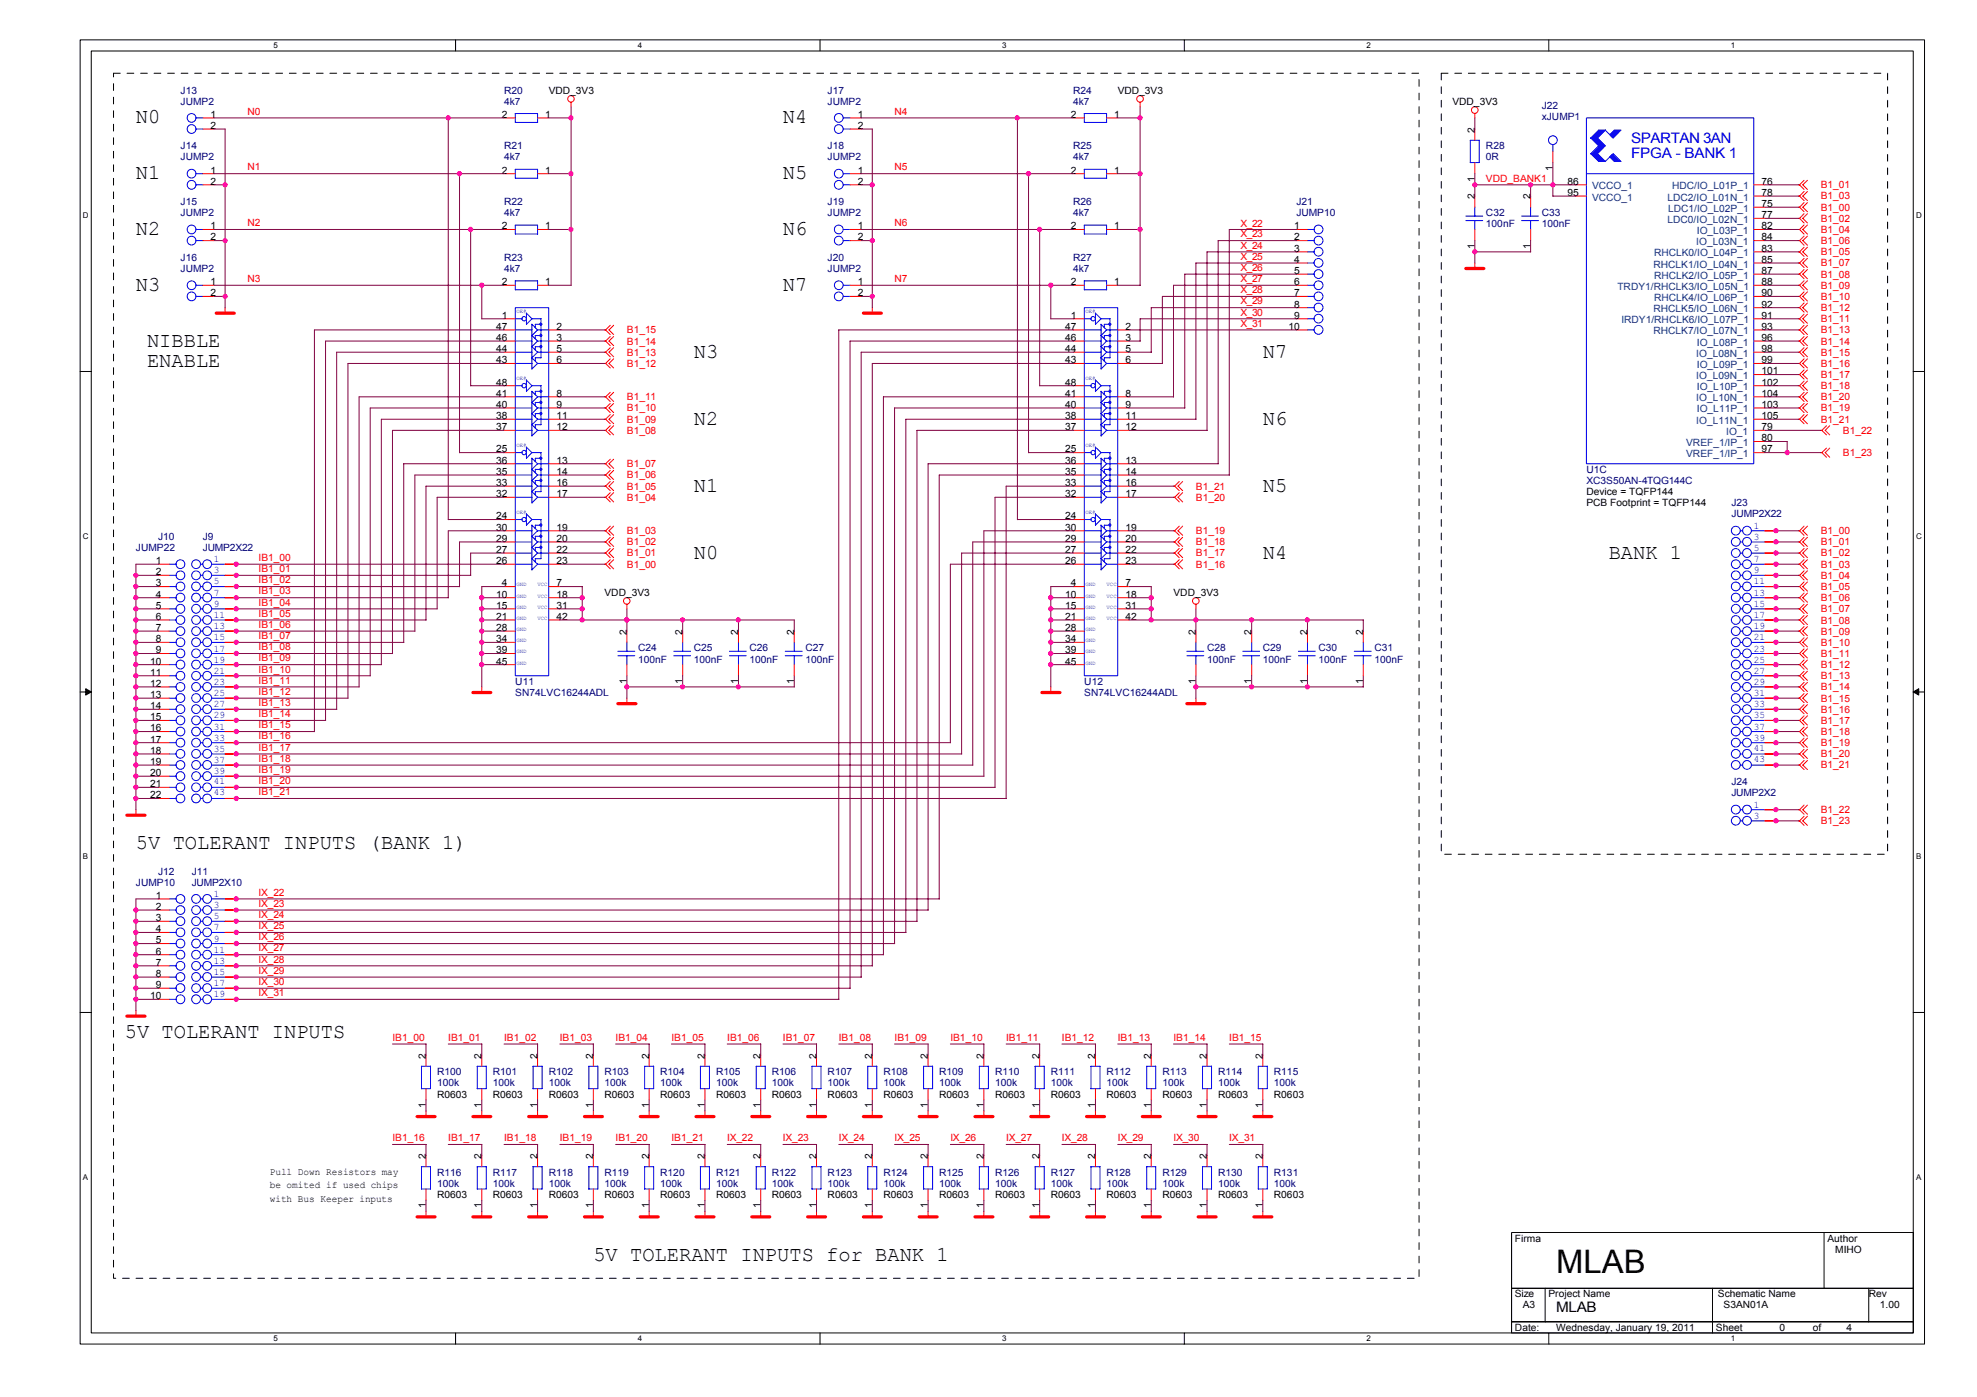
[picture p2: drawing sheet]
<svg xmlns="http://www.w3.org/2000/svg" width="297mm" height="210mm" viewBox="0 0 297 210" stroke-linecap="round" stroke-linejoin="round" font-family="sans-serif">
<defs><g id="words">
<text font-size="4.9" x="233.8" y="191.2">MLAB</text>
<g font-size="3.2">
<text x="20.4" y="18.5">N0</text>
<text x="117.6" y="18.5">N4</text>
<text x="20.4" y="26.9">N1</text>
<text x="117.6" y="26.9">N5</text>
<text x="20.4" y="35.3">N2</text>
<text x="117.6" y="35.3">N6</text>
<text x="20.4" y="43.7">N3</text>
<text x="117.6" y="43.7">N7</text>
<text x="22.1" y="52.1">NIBBLE</text>
<text x="104.2" y="53.7">N3</text>
<text x="189.7" y="53.7">N7</text>
<text x="22.1" y="55.1">ENABLE</text>
<text x="104.2" y="63.8">N2</text>
<text x="189.7" y="63.8">N6</text>
<text x="104.2" y="73.9">N1</text>
<text x="189.7" y="73.9">N5</text>
<text x="104.2" y="83.9">N0</text>
<text x="189.7" y="83.9">N4</text>
<text x="241.7" y="83.9">BANK 1</text>
<text x="20.4" y="127.5">5V TOLERANT INPUTS (BANK 1)</text>
<text x="18.8" y="156">5V TOLERANT INPUTS</text>
<text x="89.2" y="189.5">5V TOLERANT INPUTS for BANK 1</text>
</g>
<g font-size="2.2" fill="#00f">
<text x="245.1" y="23.7">FPGA - BANK 1</text>
<text x="245.1" y="21.5">SPARTAN 3AN</text>
</g>
<text font-size="2.2" x="233.8" y="197.2">MLAB</text>
<g font-size="1.5" fill="#000080">
<text x="27.1" y="14.1">J13</text>
<text x="27.1" y="15.7">JUMP2</text>
<text x="75.7" y="14.1">R20</text>
<text x="75.7" y="15.7">4k7</text>
<text x="124.4" y="14.1">J17</text>
<text x="124.4" y="15.7">JUMP2</text>
<text x="161.2" y="14.1">R24</text>
<text x="161.2" y="15.7">4k7</text>
<text x="231.6" y="16.4">J22</text>
<text x="27.1" y="22.4">J14</text>
<text x="75.7" y="22.4">R21</text>
<text x="124.4" y="22.4">J18</text>
<text x="161.2" y="22.4">R25</text>
<text x="223.3" y="22.4">R28</text>
<text x="231.6" y="18.1">xJUMP1</text>
<text x="27.1" y="24.1">JUMP2</text>
<text x="75.7" y="24.1">4k7</text>
<text x="124.4" y="24.1">JUMP2</text>
<text x="161.2" y="24.1">4k7</text>
<text x="223.3" y="24.1">0R</text>
<text x="27.1" y="30.8">J15</text>
<text x="27.1" y="32.5">JUMP2</text>
<text x="75.7" y="30.8">R22</text>
<text x="75.7" y="32.5">4k7</text>
<text x="124.4" y="30.8">J19</text>
<text x="124.4" y="32.5">JUMP2</text>
<text x="161.2" y="30.8">R26</text>
<text x="161.2" y="32.5">4k7</text>
<text x="194.8" y="30.8">J21</text>
<text x="194.8" y="32.5">JUMP10</text>
<text x="223.3" y="32.5">C32</text>
<text x="223.3" y="34.2">100nF</text>
<text x="231.6" y="32.5">C33</text>
<text x="231.6" y="34.2">100nF</text>
<text x="27.1" y="39.2">J16</text>
<text x="27.1" y="40.9">JUMP2</text>
<text x="75.7" y="39.2">R23</text>
<text x="75.7" y="40.9">4k7</text>
<text x="124.4" y="39.2">J20</text>
<text x="124.4" y="40.9">JUMP2</text>
<text x="161.2" y="39.2">R27</text>
<text x="161.2" y="40.9">4k7</text>
<text x="238.4" y="71">U1C</text>
<text x="238.4" y="72.7">XC3S50AN-4TQG144C</text>
<text x="260.1" y="76.1">J23</text>
<text x="260.1" y="77.7">JUMP2X22</text>
<text x="20.4" y="82.8">JUMP22</text>
<text x="23.8" y="81.1">J10</text>
<text x="30.5" y="81.1">J9</text>
<text x="30.5" y="82.8">JUMP2X22</text>
<text x="95.9" y="97.9">C24</text>
<text x="95.9" y="99.5">100nF</text>
<text x="104.2" y="97.9">C25</text>
<text x="104.2" y="99.5">100nF</text>
<text x="112.6" y="97.9">C26</text>
<text x="112.6" y="99.5">100nF</text>
<text x="121" y="97.9">C27</text>
<text x="121" y="99.5">100nF</text>
<text x="181.4" y="97.9">C28</text>
<text x="181.4" y="99.5">100nF</text>
<text x="189.7" y="97.9">C29</text>
<text x="189.7" y="99.5">100nF</text>
<text x="198.1" y="97.9">C30</text>
<text x="198.1" y="99.5">100nF</text>
<text x="206.5" y="97.9">C31</text>
<text x="206.5" y="99.5">100nF</text>
<text x="77.4" y="102.9">U11</text>
<text x="77.4" y="104.6">SN74LVC16244ADL</text>
<text x="162.9" y="102.9">U12</text>
<text x="162.9" y="104.6">SN74LVC16244ADL</text>
<text x="260.1" y="118">J24</text>
<text x="260.1" y="119.7">JUMP2X2</text>
<text x="23.8" y="131.4">J12</text>
<text x="28.8" y="131.4">J11</text>
<text x="20.4" y="133.1">JUMP10</text>
<text x="28.8" y="133.1">JUMP2X10</text>
<text x="65.7" y="161.6">R100</text>
<text x="74.1" y="161.6">R101</text>
<text x="82.4" y="161.6">R102</text>
<text x="90.8" y="161.6">R103</text>
<text x="99.2" y="161.6">R104</text>
<text x="107.6" y="161.6">R105</text>
<text x="116" y="161.6">R106</text>
<text x="124.4" y="161.6">R107</text>
<text x="132.7" y="161.6">R108</text>
<text x="141.1" y="161.6">R109</text>
<text x="149.5" y="161.6">R110</text>
<text x="157.9" y="161.6">R111</text>
<text x="166.3" y="161.6">R112</text>
<text x="174.6" y="161.6">R113</text>
<text x="183" y="161.6">R114</text>
<text x="191.4" y="161.6">R115</text>
<text x="65.7" y="163.2">100k</text>
<text x="74.1" y="163.2">100k</text>
<text x="82.4" y="163.2">100k</text>
<text x="90.8" y="163.2">100k</text>
<text x="99.2" y="163.2">100k</text>
<text x="107.6" y="163.2">100k</text>
<text x="116" y="163.2">100k</text>
<text x="124.4" y="163.2">100k</text>
<text x="132.7" y="163.2">100k</text>
<text x="141.1" y="163.2">100k</text>
<text x="149.5" y="163.2">100k</text>
<text x="157.9" y="163.2">100k</text>
<text x="166.3" y="163.2">100k</text>
<text x="174.6" y="163.2">100k</text>
<text x="183" y="163.2">100k</text>
<text x="191.4" y="163.2">100k</text>
<text x="65.7" y="176.7">R116</text>
<text x="65.7" y="178.3">100k</text>
<text x="74.1" y="176.7">R117</text>
<text x="74.1" y="178.3">100k</text>
<text x="82.4" y="176.7">R118</text>
<text x="82.4" y="178.3">100k</text>
<text x="90.8" y="176.7">R119</text>
<text x="90.8" y="178.3">100k</text>
<text x="99.2" y="176.7">R120</text>
<text x="99.2" y="178.3">100k</text>
<text x="107.6" y="176.7">R121</text>
<text x="107.6" y="178.3">100k</text>
<text x="116" y="176.7">R122</text>
<text x="116" y="178.3">100k</text>
<text x="124.4" y="176.7">R123</text>
<text x="124.4" y="178.3">100k</text>
<text x="132.7" y="176.7">R124</text>
<text x="132.7" y="178.3">100k</text>
<text x="141.1" y="176.7">R125</text>
<text x="141.1" y="178.3">100k</text>
<text x="149.5" y="176.7">R126</text>
<text x="149.5" y="178.3">100k</text>
<text x="157.9" y="176.7">R127</text>
<text x="157.9" y="178.3">100k</text>
<text x="166.3" y="176.7">R128</text>
<text x="166.3" y="178.3">100k</text>
<text x="174.6" y="176.7">R129</text>
<text x="174.6" y="178.3">100k</text>
<text x="183" y="176.7">R130</text>
<text x="183" y="178.3">100k</text>
<text x="191.4" y="176.7">R131</text>
<text x="191.4" y="178.3">100k</text>
</g>
<g font-size="1.5">
<text x="31.6" y="17.7">1</text>
<text x="75.4" y="17.7">2</text>
<text x="81.9" y="17.7">1</text>
<text x="82.4" y="14.1">VDD_3V3</text>
<text x="128.9" y="17.7">1</text>
<text x="160.9" y="17.7">2</text>
<text x="167.4" y="17.7">1</text>
<text x="167.9" y="14.1">VDD_3V3</text>
<text x="218.2" y="15.7">VDD_3V3</text>
<text x="31.6" y="19.4">2</text>
<text x="128.9" y="19.4">2</text>
<text x="221.6" y="19.9" transform="rotate(-90 221.6 19.9)">2</text>
<text x="31.6" y="26.1">1</text>
<text x="31.6" y="27.7">2</text>
<text x="75.4" y="26.1">2</text>
<text x="81.9" y="26.1">1</text>
<text x="128.9" y="26.1">1</text>
<text x="128.9" y="27.7">2</text>
<text x="160.9" y="26.1">2</text>
<text x="167.4" y="26.1">1</text>
<text x="221.6" y="30" transform="rotate(-90 221.6 30)">2</text>
<text x="221.6" y="27.3" transform="rotate(-90 221.6 27.3)">1</text>
<text x="230" y="30" transform="rotate(-90 230 30)">2</text>
<text x="233.3" y="25.7" transform="rotate(-90 233.3 25.7)">1</text>
<text x="235.5" y="27.7">86</text>
<text x="235.5" y="29.4">95</text>
<text x="264.7" y="27.7">76</text>
<text x="264.7" y="29.4">78</text>
<text x="31.6" y="34.5">1</text>
<text x="75.4" y="34.5">2</text>
<text x="81.9" y="34.5">1</text>
<text x="128.9" y="34.5">1</text>
<text x="160.9" y="34.5">2</text>
<text x="167.4" y="34.5">1</text>
<text x="194.4" y="34.5">1</text>
<text x="264.7" y="31.1">75</text>
<text x="264.7" y="32.8">77</text>
<text x="264.7" y="34.5">82</text>
<text x="31.6" y="36.1">2</text>
<text x="128.9" y="36.1">2</text>
<text x="194.4" y="36.1">2</text>
<text x="194.4" y="37.8">3</text>
<text x="194.4" y="39.5">4</text>
<text x="194.4" y="41.2">5</text>
<text x="221.6" y="37.4" transform="rotate(-90 221.6 37.4)">1</text>
<text x="230" y="37.4" transform="rotate(-90 230 37.4)">1</text>
<text x="264.7" y="36.1">84</text>
<text x="264.7" y="37.8">83</text>
<text x="264.7" y="39.5">85</text>
<text x="264.7" y="41.2">87</text>
<text x="31.6" y="42.8">1</text>
<text x="31.6" y="44.5">2</text>
<text x="75.4" y="47.9">1</text>
<text x="75.4" y="42.8">2</text>
<text x="81.9" y="42.8">1</text>
<text x="128.9" y="42.8">1</text>
<text x="128.9" y="44.5">2</text>
<text x="160.9" y="47.9">1</text>
<text x="160.9" y="42.8">2</text>
<text x="167.4" y="42.8">1</text>
<text x="194.4" y="42.8">6</text>
<text x="194.4" y="44.5">7</text>
<text x="194.4" y="46.2">8</text>
<text x="194.4" y="47.9">9</text>
<text x="264.7" y="42.8">88</text>
<text x="264.7" y="44.5">90</text>
<text x="264.7" y="46.2">92</text>
<text x="264.7" y="47.9">91</text>
<text x="74.6" y="52.9">44</text>
<text x="74.6" y="51.2">46</text>
<text x="74.6" y="49.6">47</text>
<text x="83.6" y="49.6">2</text>
<text x="83.6" y="51.2">3</text>
<text x="83.6" y="52.9">5</text>
<text x="160.1" y="52.9">44</text>
<text x="160.1" y="51.2">46</text>
<text x="160.1" y="49.6">47</text>
<text x="169.1" y="49.6">2</text>
<text x="169.1" y="51.2">3</text>
<text x="169.1" y="52.9">5</text>
<text x="193.6" y="49.6">10</text>
<text x="264.7" y="49.6">93</text>
<text x="264.7" y="51.2">96</text>
<text x="264.7" y="52.9">98</text>
<text x="74.6" y="59.6">41</text>
<text x="74.6" y="54.6">43</text>
<text x="74.6" y="57.9">48</text>
<text x="83.6" y="54.6">6</text>
<text x="83.6" y="59.6">8</text>
<text x="160.1" y="59.6">41</text>
<text x="160.1" y="54.6">43</text>
<text x="160.1" y="57.9">48</text>
<text x="169.1" y="54.6">6</text>
<text x="169.1" y="59.6">8</text>
<text x="264.7" y="54.6">99</text>
<text x="264.7" y="56.3">101</text>
<text x="264.7" y="57.9">102</text>
<text x="264.7" y="59.6">104</text>
<text x="74.6" y="64.6">37</text>
<text x="74.6" y="63">38</text>
<text x="74.6" y="61.3">40</text>
<text x="83.6" y="61.3">9</text>
<text x="83.6" y="63">11</text>
<text x="83.6" y="64.6">12</text>
<text x="160.1" y="64.6">37</text>
<text x="160.1" y="63">38</text>
<text x="160.1" y="61.3">40</text>
<text x="169.1" y="61.3">9</text>
<text x="169.1" y="63">11</text>
<text x="169.1" y="64.6">12</text>
<text x="264.7" y="61.3">103</text>
<text x="264.7" y="63">105</text>
<text x="264.7" y="64.6">79</text>
<text x="74.6" y="68">25</text>
<text x="74.6" y="71.4">35</text>
<text x="74.6" y="69.7">36</text>
<text x="83.6" y="69.7">13</text>
<text x="83.6" y="71.4">14</text>
<text x="160.1" y="68">25</text>
<text x="160.1" y="71.4">35</text>
<text x="160.1" y="69.7">36</text>
<text x="169.1" y="69.7">13</text>
<text x="169.1" y="71.4">14</text>
<text x="264.7" y="66.3">80</text>
<text x="264.7" y="68">97</text>
<text x="74.6" y="74.7">32</text>
<text x="74.6" y="73">33</text>
<text x="83.6" y="73">16</text>
<text x="83.6" y="74.7">17</text>
<text x="160.1" y="74.7">32</text>
<text x="160.1" y="73">33</text>
<text x="169.1" y="73">16</text>
<text x="169.1" y="74.7">17</text>
<text x="238.4" y="74.4">Device = TQFP144</text>
<text x="238.4" y="76.1">PCB Footprint = TQFP144</text>
<text x="74.6" y="78">24</text>
<text x="74.6" y="83.1">27</text>
<text x="74.6" y="81.4">29</text>
<text x="74.6" y="79.7">30</text>
<text x="83.6" y="79.7">19</text>
<text x="83.6" y="81.4">20</text>
<text x="83.6" y="83.1">22</text>
<text x="160.1" y="78">24</text>
<text x="160.1" y="83.1">27</text>
<text x="160.1" y="81.4">29</text>
<text x="160.1" y="79.7">30</text>
<text x="169.1" y="79.7">19</text>
<text x="169.1" y="81.4">20</text>
<text x="169.1" y="83.1">22</text>
<text x="23.4" y="84.8">1</text>
<text x="23.4" y="86.4">2</text>
<text x="23.4" y="88.1">3</text>
<text x="23.4" y="89.8">4</text>
<text x="74.6" y="89.8">10</text>
<text x="74.6" y="84.8">26</text>
<text x="75.4" y="88.1">4</text>
<text x="83.6" y="88.1">7</text>
<text x="83.6" y="89.8">18</text>
<text x="83.6" y="84.8">23</text>
<text x="90.8" y="89.5">VDD_3V3</text>
<text x="160.1" y="89.8">10</text>
<text x="160.1" y="84.8">26</text>
<text x="160.9" y="88.1">4</text>
<text x="169.1" y="88.1">7</text>
<text x="169.1" y="89.8">18</text>
<text x="169.1" y="84.8">23</text>
<text x="176.3" y="89.5">VDD_3V3</text>
<text x="23.4" y="91.5">5</text>
<text x="23.4" y="93.1">6</text>
<text x="23.4" y="94.8">7</text>
<text x="74.6" y="91.5">15</text>
<text x="74.6" y="93.1">21</text>
<text x="74.6" y="94.8">28</text>
<text x="83.6" y="91.5">31</text>
<text x="83.6" y="93.1">42</text>
<text x="94.2" y="95.4" transform="rotate(-90 94.2 95.4)">2</text>
<text x="102.5" y="95.4" transform="rotate(-90 102.5 95.4)">2</text>
<text x="110.9" y="95.4" transform="rotate(-90 110.9 95.4)">2</text>
<text x="119.3" y="95.4" transform="rotate(-90 119.3 95.4)">2</text>
<text x="160.1" y="91.5">15</text>
<text x="160.1" y="93.1">21</text>
<text x="160.1" y="94.8">28</text>
<text x="169.1" y="91.5">31</text>
<text x="169.1" y="93.1">42</text>
<text x="179.7" y="95.4" transform="rotate(-90 179.7 95.4)">2</text>
<text x="188" y="95.4" transform="rotate(-90 188 95.4)">2</text>
<text x="196.4" y="95.4" transform="rotate(-90 196.4 95.4)">2</text>
<text x="204.8" y="95.4" transform="rotate(-90 204.8 95.4)">2</text>
<text x="22.6" y="99.8">10</text>
<text x="22.6" y="101.5">11</text>
<text x="23.4" y="96.5">8</text>
<text x="23.4" y="98.2">9</text>
<text x="74.6" y="96.5">34</text>
<text x="74.6" y="98.2">39</text>
<text x="74.6" y="99.8">45</text>
<text x="160.1" y="96.5">34</text>
<text x="160.1" y="98.2">39</text>
<text x="160.1" y="99.8">45</text>
<text x="22.6" y="103.2">12</text>
<text x="22.6" y="104.9">13</text>
<text x="22.6" y="106.6">14</text>
<text x="94.2" y="102.8" transform="rotate(-90 94.2 102.8)">1</text>
<text x="102.5" y="102.8" transform="rotate(-90 102.5 102.8)">1</text>
<text x="110.9" y="102.8" transform="rotate(-90 110.9 102.8)">1</text>
<text x="119.3" y="102.8" transform="rotate(-90 119.3 102.8)">1</text>
<text x="179.7" y="102.8" transform="rotate(-90 179.7 102.8)">1</text>
<text x="188" y="102.8" transform="rotate(-90 188 102.8)">1</text>
<text x="196.4" y="102.8" transform="rotate(-90 196.4 102.8)">1</text>
<text x="204.8" y="102.8" transform="rotate(-90 204.8 102.8)">1</text>
<text x="22.6" y="108.2">15</text>
<text x="22.6" y="109.9">16</text>
<text x="22.6" y="111.6">17</text>
<text x="22.6" y="113.3">18</text>
<text x="22.6" y="114.9">19</text>
<text x="22.6" y="116.6">20</text>
<text x="22.6" y="118.3">21</text>
<text x="22.6" y="120">22</text>
<text x="23.4" y="135">1</text>
<text x="23.4" y="136.7">2</text>
<text x="23.4" y="138.4">3</text>
<text x="23.4" y="140.1">4</text>
<text x="23.4" y="141.8">5</text>
<text x="23.4" y="143.4">6</text>
<text x="23.4" y="145.1">7</text>
<text x="23.4" y="146.8">8</text>
<text x="23.4" y="148.5">9</text>
<text x="22.6" y="150.1">10</text>
<text x="64" y="159" transform="rotate(-90 64 159)">2</text>
<text x="72.4" y="159" transform="rotate(-90 72.4 159)">2</text>
<text x="80.7" y="159" transform="rotate(-90 80.7 159)">2</text>
<text x="89.1" y="159" transform="rotate(-90 89.1 159)">2</text>
<text x="97.5" y="159" transform="rotate(-90 97.5 159)">2</text>
<text x="105.9" y="159" transform="rotate(-90 105.9 159)">2</text>
<text x="114.3" y="159" transform="rotate(-90 114.3 159)">2</text>
<text x="122.7" y="159" transform="rotate(-90 122.7 159)">2</text>
<text x="131" y="159" transform="rotate(-90 131 159)">2</text>
<text x="139.4" y="159" transform="rotate(-90 139.4 159)">2</text>
<text x="147.8" y="159" transform="rotate(-90 147.8 159)">2</text>
<text x="156.2" y="159" transform="rotate(-90 156.2 159)">2</text>
<text x="164.6" y="159" transform="rotate(-90 164.6 159)">2</text>
<text x="172.9" y="159" transform="rotate(-90 172.9 159)">2</text>
<text x="181.3" y="159" transform="rotate(-90 181.3 159)">2</text>
<text x="189.7" y="159" transform="rotate(-90 189.7 159)">2</text>
<text x="64" y="166.5" transform="rotate(-90 64 166.5)">1</text>
<text x="65.7" y="164.9">R0603</text>
<text x="72.4" y="166.5" transform="rotate(-90 72.4 166.5)">1</text>
<text x="74.1" y="164.9">R0603</text>
<text x="80.7" y="166.5" transform="rotate(-90 80.7 166.5)">1</text>
<text x="82.4" y="164.9">R0603</text>
<text x="89.1" y="166.5" transform="rotate(-90 89.1 166.5)">1</text>
<text x="90.8" y="164.9">R0603</text>
<text x="97.5" y="166.5" transform="rotate(-90 97.5 166.5)">1</text>
<text x="99.2" y="164.9">R0603</text>
<text x="105.9" y="166.5" transform="rotate(-90 105.9 166.5)">1</text>
<text x="107.6" y="164.9">R0603</text>
<text x="114.3" y="166.5" transform="rotate(-90 114.3 166.5)">1</text>
<text x="116" y="164.9">R0603</text>
<text x="122.7" y="166.5" transform="rotate(-90 122.7 166.5)">1</text>
<text x="124.4" y="164.9">R0603</text>
<text x="131" y="166.5" transform="rotate(-90 131 166.5)">1</text>
<text x="132.7" y="164.9">R0603</text>
<text x="139.4" y="166.5" transform="rotate(-90 139.4 166.5)">1</text>
<text x="141.1" y="164.9">R0603</text>
<text x="147.8" y="166.5" transform="rotate(-90 147.8 166.5)">1</text>
<text x="149.5" y="164.9">R0603</text>
<text x="156.2" y="166.5" transform="rotate(-90 156.2 166.5)">1</text>
<text x="157.9" y="164.9">R0603</text>
<text x="164.6" y="166.5" transform="rotate(-90 164.6 166.5)">1</text>
<text x="166.3" y="164.9">R0603</text>
<text x="172.9" y="166.5" transform="rotate(-90 172.9 166.5)">1</text>
<text x="174.6" y="164.9">R0603</text>
<text x="181.3" y="166.5" transform="rotate(-90 181.3 166.5)">1</text>
<text x="183" y="164.9">R0603</text>
<text x="189.7" y="166.5" transform="rotate(-90 189.7 166.5)">1</text>
<text x="191.4" y="164.9">R0603</text>
<text x="40.5" y="176.5">Pull Down Resistors may</text>
<text x="40.5" y="178.5">be omited if used chips</text>
<text x="64" y="174.1" transform="rotate(-90 64 174.1)">2</text>
<text x="72.4" y="174.1" transform="rotate(-90 72.4 174.1)">2</text>
<text x="80.7" y="174.1" transform="rotate(-90 80.7 174.1)">2</text>
<text x="89.1" y="174.1" transform="rotate(-90 89.1 174.1)">2</text>
<text x="97.5" y="174.1" transform="rotate(-90 97.5 174.1)">2</text>
<text x="105.9" y="174.1" transform="rotate(-90 105.9 174.1)">2</text>
<text x="114.3" y="174.1" transform="rotate(-90 114.3 174.1)">2</text>
<text x="122.7" y="174.1" transform="rotate(-90 122.7 174.1)">2</text>
<text x="131" y="174.1" transform="rotate(-90 131 174.1)">2</text>
<text x="139.4" y="174.1" transform="rotate(-90 139.4 174.1)">2</text>
<text x="147.8" y="174.1" transform="rotate(-90 147.8 174.1)">2</text>
<text x="156.2" y="174.1" transform="rotate(-90 156.2 174.1)">2</text>
<text x="164.6" y="174.1" transform="rotate(-90 164.6 174.1)">2</text>
<text x="172.9" y="174.1" transform="rotate(-90 172.9 174.1)">2</text>
<text x="181.3" y="174.1" transform="rotate(-90 181.3 174.1)">2</text>
<text x="189.7" y="174.1" transform="rotate(-90 189.7 174.1)">2</text>
<text x="40.5" y="180.6">with Bus Keeper inputs</text>
<text x="64" y="181.6" transform="rotate(-90 64 181.6)">1</text>
<text x="65.7" y="180">R0603</text>
<text x="72.4" y="181.6" transform="rotate(-90 72.4 181.6)">1</text>
<text x="74.1" y="180">R0603</text>
<text x="80.7" y="181.6" transform="rotate(-90 80.7 181.6)">1</text>
<text x="82.4" y="180">R0603</text>
<text x="89.1" y="181.6" transform="rotate(-90 89.1 181.6)">1</text>
<text x="90.8" y="180">R0603</text>
<text x="97.5" y="181.6" transform="rotate(-90 97.5 181.6)">1</text>
<text x="99.2" y="180">R0603</text>
<text x="105.9" y="181.6" transform="rotate(-90 105.9 181.6)">1</text>
<text x="107.6" y="180">R0603</text>
<text x="114.3" y="181.6" transform="rotate(-90 114.3 181.6)">1</text>
<text x="116" y="180">R0603</text>
<text x="122.7" y="181.6" transform="rotate(-90 122.7 181.6)">1</text>
<text x="124.4" y="180">R0603</text>
<text x="131" y="181.6" transform="rotate(-90 131 181.6)">1</text>
<text x="132.7" y="180">R0603</text>
<text x="139.4" y="181.6" transform="rotate(-90 139.4 181.6)">1</text>
<text x="141.1" y="180">R0603</text>
<text x="147.8" y="181.6" transform="rotate(-90 147.8 181.6)">1</text>
<text x="149.5" y="180">R0603</text>
<text x="156.2" y="181.6" transform="rotate(-90 156.2 181.6)">1</text>
<text x="157.9" y="180">R0603</text>
<text x="164.6" y="181.6" transform="rotate(-90 164.6 181.6)">1</text>
<text x="166.3" y="180">R0603</text>
<text x="172.9" y="181.6" transform="rotate(-90 172.9 181.6)">1</text>
<text x="174.6" y="180">R0603</text>
<text x="181.3" y="181.6" transform="rotate(-90 181.3 181.6)">1</text>
<text x="183" y="180">R0603</text>
<text x="189.7" y="181.6" transform="rotate(-90 189.7 181.6)">1</text>
<text x="191.4" y="180">R0603</text>
<text x="227.6" y="186.5">Firma</text>
<text x="274.6" y="186.5">Author</text>
<text x="275.7" y="188.2">MIHO</text>
<text x="227.6" y="194.9">Size</text>
<text x="228.8" y="196.6">A3</text>
<text x="232.7" y="194.9">Project Name</text>
<text x="258.1" y="194.9">Schematic Name</text>
<text x="259" y="196.6">S3AN01A</text>
<text x="280.8" y="194.9">Rev</text>
<text x="282.4" y="196.6">1.00</text>
<text x="227.6" y="200">Date:</text>
<text x="233.8" y="200">Wednesday, January 19, 2011</text>
<text x="257.8" y="200">Sheet</text>
<text x="267.4" y="200">0</text>
<text x="272.4" y="200">of</text>
<text x="277.4" y="200">4</text>
</g>
<g font-size="1.5" fill="#f00">
<text x="37.2" y="17.2">N0</text>
<text x="134.4" y="17.2">N4</text>
<text x="37.2" y="25.6">N1</text>
<text x="134.4" y="25.6">N5</text>
<text x="223.3" y="27.3">VDD_BANK1</text>
<text x="273.6" y="28.3">B1_01</text>
<text x="273.6" y="30">B1_03</text>
<text x="37.2" y="34">N2</text>
<text x="134.4" y="34">N6</text>
<text x="186.4" y="35.7">X_23</text>
<text x="186.4" y="34.2">X_22</text>
<text x="273.6" y="35">B1_04</text>
<text x="273.6" y="31.6">B1_00</text>
<text x="273.6" y="33.3">B1_02</text>
<text x="186.4" y="40.7">X_26</text>
<text x="186.4" y="39">X_25</text>
<text x="186.4" y="37.3">X_24</text>
<text x="273.6" y="41.7">B1_08</text>
<text x="273.6" y="38.4">B1_05</text>
<text x="273.6" y="40">B1_07</text>
<text x="273.6" y="36.7">B1_06</text>
<text x="37.2" y="42.4">N3</text>
<text x="134.4" y="42.4">N7</text>
<text x="186.4" y="47.4">X_30</text>
<text x="186.4" y="45.7">X_29</text>
<text x="186.4" y="44">X_28</text>
<text x="186.4" y="42.4">X_27</text>
<text x="273.6" y="43.4">B1_09</text>
<text x="273.6" y="45.1">B1_10</text>
<text x="273.6" y="46.7">B1_12</text>
<text x="94.2" y="53.4">B1_13</text>
<text x="94.2" y="51.8">B1_14</text>
<text x="94.2" y="50.1">B1_15</text>
<text x="186.4" y="49.1">X_31</text>
<text x="273.6" y="50.1">B1_13</text>
<text x="273.6" y="51.8">B1_14</text>
<text x="273.6" y="53.4">B1_15</text>
<text x="273.6" y="48.4">B1_11</text>
<text x="94.2" y="55.1">B1_12</text>
<text x="273.6" y="58.5">B1_18</text>
<text x="273.6" y="56.8">B1_17</text>
<text x="273.6" y="55.1">B1_16</text>
<text x="94.2" y="61.8">B1_10</text>
<text x="94.2" y="65.2">B1_08</text>
<text x="94.2" y="63.5">B1_09</text>
<text x="94.2" y="60.2">B1_11</text>
<text x="273.6" y="63.5">B1_21</text>
<text x="273.6" y="60.2">B1_20</text>
<text x="273.6" y="61.8">B1_19</text>
<text x="276.9" y="65.2">B1_22</text>
<text x="94.2" y="71.9">B1_06</text>
<text x="94.2" y="70.2">B1_07</text>
<text x="276.9" y="68.5">B1_23</text>
<text x="94.2" y="73.6">B1_05</text>
<text x="94.2" y="75.2">B1_04</text>
<text x="179.7" y="73.6">B1_21</text>
<text x="179.7" y="75.2">B1_20</text>
<text x="94.2" y="81.9">B1_02</text>
<text x="94.2" y="80.3">B1_03</text>
<text x="94.2" y="83.6">B1_01</text>
<text x="179.7" y="81.9">B1_18</text>
<text x="179.7" y="80.3">B1_19</text>
<text x="179.7" y="83.6">B1_17</text>
<text x="273.6" y="80.3">B1_00</text>
<text x="273.6" y="83.6">B1_02</text>
<text x="273.6" y="81.9">B1_01</text>
<text x="38.9" y="86">IB1_01</text>
<text x="38.9" y="89.3">IB1_03</text>
<text x="38.9" y="84.3">IB1_00</text>
<text x="38.9" y="87.6">IB1_02</text>
<text x="94.2" y="85.3">B1_00</text>
<text x="179.7" y="85.3">B1_16</text>
<text x="273.6" y="88.6">B1_05</text>
<text x="273.6" y="85.3">B1_03</text>
<text x="273.6" y="87">B1_04</text>
<text x="38.9" y="92.7">IB1_05</text>
<text x="38.9" y="94.3">IB1_06</text>
<text x="38.9" y="91">IB1_04</text>
<text x="273.6" y="95.4">B1_09</text>
<text x="273.6" y="93.7">B1_08</text>
<text x="273.6" y="90.3">B1_06</text>
<text x="273.6" y="92">B1_07</text>
<text x="38.9" y="101.1">IB1_10</text>
<text x="38.9" y="99.4">IB1_09</text>
<text x="38.9" y="97.7">IB1_08</text>
<text x="38.9" y="96">IB1_07</text>
<text x="273.6" y="97">B1_10</text>
<text x="273.6" y="98.7">B1_11</text>
<text x="273.6" y="100.4">B1_12</text>
<text x="38.9" y="104.4">IB1_12</text>
<text x="38.9" y="102.7">IB1_11</text>
<text x="38.9" y="107.8">IB1_14</text>
<text x="38.9" y="106.1">IB1_13</text>
<text x="273.6" y="105.4">B1_15</text>
<text x="273.6" y="103.7">B1_14</text>
<text x="273.6" y="107.1">B1_16</text>
<text x="273.6" y="102.1">B1_13</text>
<text x="38.9" y="109.4">IB1_15</text>
<text x="38.9" y="111.1">IB1_16</text>
<text x="38.9" y="112.8">IB1_17</text>
<text x="273.6" y="108.8">B1_17</text>
<text x="273.6" y="113.8">B1_20</text>
<text x="273.6" y="110.4">B1_18</text>
<text x="273.6" y="112.1">B1_19</text>
<text x="38.9" y="117.8">IB1_20</text>
<text x="38.9" y="114.5">IB1_18</text>
<text x="38.9" y="116.1">IB1_19</text>
<text x="38.9" y="119.5">IB1_21</text>
<text x="273.6" y="115.5">B1_21</text>
<text x="273.6" y="122.2">B1_22</text>
<text x="273.6" y="123.8">B1_23</text>
<text x="38.9" y="134.6">IX_22</text>
<text x="38.9" y="136.2">IX_23</text>
<text x="38.9" y="137.9">IX_24</text>
<text x="38.9" y="139.6">IX_25</text>
<text x="38.9" y="141.3">IX_26</text>
<text x="38.9" y="143">IX_27</text>
<text x="38.9" y="144.6">IX_28</text>
<text x="38.9" y="146.3">IX_29</text>
<text x="38.9" y="148">IX_30</text>
<text x="38.9" y="149.7">IX_31</text>
<text x="59" y="156.4">IB1_00</text>
<text x="67.3" y="156.4">IB1_01</text>
<text x="75.7" y="156.4">IB1_02</text>
<text x="84.1" y="156.4">IB1_03</text>
<text x="92.5" y="156.4">IB1_04</text>
<text x="100.9" y="156.4">IB1_05</text>
<text x="109.3" y="156.4">IB1_06</text>
<text x="117.6" y="156.4">IB1_07</text>
<text x="126" y="156.4">IB1_08</text>
<text x="134.4" y="156.4">IB1_09</text>
<text x="142.8" y="156.4">IB1_10</text>
<text x="151.2" y="156.4">IB1_11</text>
<text x="159.6" y="156.4">IB1_12</text>
<text x="167.9" y="156.4">IB1_13</text>
<text x="176.3" y="156.4">IB1_14</text>
<text x="184.7" y="156.4">IB1_15</text>
<text x="59" y="171.5">IB1_16</text>
<text x="67.3" y="171.5">IB1_17</text>
<text x="75.7" y="171.5">IB1_18</text>
<text x="84.1" y="171.5">IB1_19</text>
<text x="92.5" y="171.5">IB1_20</text>
<text x="100.9" y="171.5">IB1_21</text>
<text x="109.3" y="171.5">IX_22</text>
<text x="117.6" y="171.5">IX_23</text>
<text x="126" y="171.5">IX_24</text>
<text x="134.4" y="171.5">IX_25</text>
<text x="142.8" y="171.5">IX_26</text>
<text x="151.2" y="171.5">IX_27</text>
<text x="159.6" y="171.5">IX_28</text>
<text x="167.9" y="171.5">IX_29</text>
<text x="176.3" y="171.5">IX_30</text>
<text x="184.7" y="171.5">IX_31</text>
</g>
<g font-size="1.5" fill="#004080">
<text x="239.2" y="28.4">VCCO_1</text>
<text x="251.2" y="28.4">HDC/IO_L01P_1</text>
<text x="239.2" y="30.1">VCCO_1</text>
<text x="250.5" y="30.1">LDC2/IO_L01N_1</text>
<text x="250.5" y="33.5">LDC0/IO_L02N_1</text>
<text x="250.6" y="31.8">LDC1/IO_L02P_1</text>
<text x="254.9" y="35.2">IO_L03P_1</text>
<text x="248.4" y="40.2">RHCLK1/IO_L04N_1</text>
<text x="248.5" y="38.5">RHCLK0/IO_L04P_1</text>
<text x="248.5" y="41.9">RHCLK2/IO_L05P_1</text>
<text x="254.9" y="36.8">IO_L03N_1</text>
<text x="243" y="43.5">TRDY1/RHCLK3/IO_L05N_1</text>
<text x="248.4" y="46.9">RHCLK5/IO_L06N_1</text>
<text x="248.5" y="45.2">RHCLK4/IO_L06P_1</text>
<text x="243.6" y="48.6">IRDY1/RHCLK6/IO_L07P_1</text>
<text x="248.4" y="50.3">RHCLK7/IO_L07N_1</text>
<text x="254.9" y="53.6">IO_L08N_1</text>
<text x="254.9" y="51.9">IO_L08P_1</text>
<text x="254.9" y="57">IO_L09N_1</text>
<text x="254.9" y="55.3">IO_L09P_1</text>
<text x="254.9" y="58.6">IO_L10P_1</text>
<text x="254.9" y="60.3">IO_L10N_1</text>
<text x="254.9" y="63.7">IO_L11N_1</text>
<text x="254.9" y="62">IO_L11P_1</text>
<text x="259.4" y="65.3">IO_1</text>
<text x="253.3" y="67">VREF_1/IP_1</text>
<text x="253.3" y="68.7">VREF_1/IP_1</text>
</g>
<g font-size="1.5" fill="#00f">
<text x="263.5" y="79.4">1</text>
<text x="263.5" y="81.1">3</text>
<text x="263.5" y="82.8">5</text>
<text x="32.1" y="84.5">1</text>
<text x="32.1" y="86.1">3</text>
<text x="32.1" y="87.8">5</text>
<text x="32.1" y="89.5">7</text>
<text x="263.5" y="84.5">7</text>
<text x="263.5" y="86.1">9</text>
<text x="263.5" y="87.8">11</text>
<text x="263.5" y="89.5">13</text>
<text x="32.1" y="91.2">9</text>
<text x="32.1" y="92.9">11</text>
<text x="32.1" y="94.5">13</text>
<text x="263.5" y="91.2">15</text>
<text x="263.5" y="92.9">17</text>
<text x="263.5" y="94.5">19</text>
<text x="32.1" y="96.2">15</text>
<text x="32.1" y="97.9">17</text>
<text x="32.1" y="99.6">19</text>
<text x="32.1" y="101.2">21</text>
<text x="263.5" y="96.2">21</text>
<text x="263.5" y="101.2">27</text>
<text x="263.5" y="99.6">25</text>
<text x="263.5" y="97.9">23</text>
<text x="32.1" y="107.9">29</text>
<text x="32.1" y="106.3">27</text>
<text x="32.1" y="104.6">25</text>
<text x="32.1" y="102.9">23</text>
<text x="263.5" y="107.9">35</text>
<text x="263.5" y="106.3">33</text>
<text x="263.5" y="104.6">31</text>
<text x="263.5" y="102.9">29</text>
<text x="32.1" y="113">35</text>
<text x="32.1" y="111.3">33</text>
<text x="32.1" y="109.6">31</text>
<text x="263.5" y="111.3">39</text>
<text x="263.5" y="109.6">37</text>
<text x="263.5" y="112.8">41</text>
<text x="32.1" y="116.3">39</text>
<text x="32.1" y="114.7">37</text>
<text x="32.1" y="117.8">41</text>
<text x="32.1" y="119.5">43</text>
<text x="263.5" y="114.5">43</text>
<text x="263.5" y="121.3">1</text>
<text x="263.5" y="123">3</text>
<text x="32.1" y="134.8">1</text>
<text x="32.1" y="136.4">3</text>
<text x="32.1" y="138.1">5</text>
<text x="32.1" y="139.8">7</text>
<text x="32.1" y="141.5">9</text>
<text x="32.1" y="143.2">11</text>
<text x="32.1" y="144.8">13</text>
<text x="32.1" y="146.5">15</text>
<text x="32.1" y="148.2">17</text>
<text x="32.1" y="149.9">19</text>
</g>
<g font-size="1.2">
<text x="41.1" y="7.3">5</text>
<text x="95.8" y="7.3">4</text>
<text x="150.6" y="7.3">3</text>
<text x="205.3" y="7.3">2</text>
<text x="260.1" y="7.3">1</text>
<text x="12.5" y="32.8">D</text>
<text x="287.9" y="32.8">D</text>
<text x="12.5" y="81">C</text>
<text x="287.9" y="81">C</text>
<text x="12.5" y="129.1">B</text>
<text x="287.9" y="129.1">B</text>
<text x="12.5" y="177.3">A</text>
<text x="287.9" y="177.3">A</text>
<text x="41.1" y="201.5">5</text>
<text x="95.8" y="201.5">4</text>
<text x="150.6" y="201.5">3</text>
<text x="205.3" y="201.5">2</text>
<text x="260.1" y="201.5">1</text>
</g>
<g font-size=".8" fill="#00f">
<text x="77.6" y="47.1">OE#</text>
<text x="163.1" y="47.1">OE#</text>
<text x="77.6" y="57.1">OE#</text>
<text x="163.1" y="57.1">OE#</text>
<text x="77.6" y="67.2">OE#</text>
<text x="163.1" y="67.2">OE#</text>
<text x="77.6" y="77.2">OE#</text>
<text x="163.1" y="77.2">OE#</text>
<text x="77.6" y="88.1">GND</text>
<text x="77.6" y="89.8">GND</text>
<text x="80.8" y="88.1">VCC</text>
<text x="80.8" y="89.8">VCC</text>
<text x="163.1" y="88.1">GND</text>
<text x="163.1" y="89.8">GND</text>
<text x="166.3" y="88.1">VCC</text>
<text x="166.3" y="89.8">VCC</text>
<text x="77.6" y="91.5">GND</text>
<text x="77.6" y="93.2">GND</text>
<text x="77.6" y="94.8">GND</text>
<text x="80.8" y="91.5">VCC</text>
<text x="80.8" y="93.2">VCC</text>
<text x="163.1" y="91.5">GND</text>
<text x="163.1" y="93.2">GND</text>
<text x="163.1" y="94.8">GND</text>
<text x="166.3" y="91.5">VCC</text>
<text x="166.3" y="93.2">VCC</text>
<text x="77.6" y="96.5">GND</text>
<text x="77.6" y="98.2">GND</text>
<text x="77.6" y="99.8">GND</text>
<text x="163.1" y="96.5">GND</text>
<text x="163.1" y="98.2">GND</text>
<text x="163.1" y="99.8">GND</text>
</g>
</g></defs>
<path d="M12 6h277.2v196h-277.2zM13.7 7.7h273.8v192.6h-273.8z" fill="none" stroke="#000" stroke-width=".15"/>
<g fill="#fff">
<path d="M41.1 6.2h.6v1.3h-.6z"/>
<path d="M41.1 200.5h.6v1.3h-.6z"/>
</g>
<path d="M68.4 6v1.7M68.4 200.3v1.7" fill="none" stroke="#000" stroke-width=".15"/>
<g fill="#fff">
<path d="M95.8 6.2h.7v1.3h-.7z"/>
<path d="M95.8 200.5h.7v1.3h-.7z"/>
</g>
<path d="M123.2 6v1.7M123.2 200.3v1.7" fill="none" stroke="#000" stroke-width=".15"/>
<g fill="#fff">
<path d="M150.6 6.2h.6v1.3h-.6z"/>
<path d="M150.6 200.5h.6v1.3h-.6z"/>
</g>
<path d="M177.9 6v1.7M177.9 200.3v1.7" fill="none" stroke="#000" stroke-width=".15"/>
<g fill="#fff">
<path d="M205.3 6.2h.7v1.3h-.7z"/>
<path d="M205.3 200.5h.7v1.3h-.7z"/>
</g>
<path d="M232.7 6v1.7M232.7 200.3v1.7" fill="none" stroke="#000" stroke-width=".15"/>
<g fill="#fff">
<path d="M260.1 6.2h.6v1.3h-.6z"/>
<path d="M260.1 200.5h.6v1.3h-.6z"/>
<path d="M12.5 31.7h.8v1.4h-.8z"/>
<path d="M287.9 31.7h.8v1.4h-.8z"/>
<path d="M12.5 79.9h.8v1.3h-.8z"/>
<path d="M287.9 79.9h.8v1.3h-.8z"/>
</g>
<path d="M12 55.8h1.7M287.5 55.8h1.6" fill="none" stroke="#000" stroke-width=".15"/>
<g fill="#fff">
<path d="M12.5 128h.7v1.4h-.7z"/>
<path d="M287.9 128h.8v1.4h-.8z"/>
</g>
<path d="M12 104h1.7M287.5 104h1.6" fill="none" stroke="#000" stroke-width=".15"/>
<path d="M12.9 103.5l.8 .5-.8 .4zM287.5 104l.8-.5v.9z" fill="#000" stroke="#000" stroke-width=".15"/>
<g fill="#fff">
<path d="M12.5 176.2h.7v1.3h-.7z"/>
<path d="M287.9 176.2h.8v1.3h-.8z"/>
</g>
<path d="M12 152.1h1.7M287.5 152.1h1.6M227.1 185.2h60.4v8.4h-60.4zM227.1 193.6h60.4v5h-60.4zM227.1 198.6h60.4v1.7h-60.4zM232.2 193.6v5M257.3 193.6v6.7M274.1 185.2v8.4M280.8 193.6v5" fill="none" stroke="#000" stroke-width=".15"/>
<path d="M17.1 11h196.1v181.1h-196.1v-181.1M216.6 11h67v117.4h-67v-117.4" fill="none" stroke="#000" stroke-width=".15" stroke-dasharray="1 1 1 1 1 1 1 1"/>
<g fill="none" stroke="#f00" stroke-width=".15">
<path d="M30.5 17.7h1.6M30.5 19.4h1.6M75.7 17.7h1.7M80.8 17.7h1.6M85.8 15.3v.7M127.7 17.7h1.7M127.7 19.4h1.7M161.2 17.7h1.7M166.3 17.7h1.6M171.3 15.3v.7M221.6 17v.7M221.6 19.4v1.7"/>
<path d="M30.5 34.5h1.6M30.5 27.8h1.6M30.5 36.2h1.6M30.5 26.1h1.6M75.7 34.5h1.7M75.7 26.1h1.7M80.8 34.5h1.6M80.8 26.1h1.6M127.7 34.5h1.7M127.7 27.8h1.7M127.7 36.2h1.7M127.7 26.1h1.7"/>
<path d="M161.2 34.5h1.7M161.2 26.1h1.7M166.3 34.5h1.6M166.3 26.1h1.6M194.8 34.5h1.6M194.8 37.8h1.6M194.8 39.5h1.6M194.8 36.2h1.6M221.6 24.4v1.7M221.6 29.5v1.6M221.6 34.5v1.7M221.6 39.5v.9"/>
<path d="M230 29.5v1.6M230 34.5v1.7M233.3 22.8v1.6M236.7 27.8h1.7M236.7 29.5h1.7M263.5 34.5h1.7M263.5 27.8h1.7M263.5 29.5h1.7M263.5 31.1h1.7M263.5 37.8h1.7M263.5 32.8h1.7M263.5 39.5h1.7"/>
<path d="M263.5 36.2h1.7M270.2 34.5h.2M270.2 27.8h.2M270.2 29.5h.2M270.2 31.1h.2M270.2 37.8h.2M270.2 32.8h.2M270.2 39.5h.2M270.2 36.2h.2M270.4 34.5l.7 .7M270.4 27.8l.7 .7M270.4 29.5l.7 .6"/>
<path d="M270.4 31.1l.7 .7M270.4 37.8l.7 .7M270.4 32.8l.7 .7M270.4 39.5l.7 .7M270.4 36.2l.7 .7M271.1 33.8l-.7 .7M271.1 27.1l-.7 .7M271.1 28.8l-.7 .7M271.1 30.4l-.7 .7M271.1 37.1l-.7 .7M271.1 32.1l-.7 .7M271.1 38.8l-.7 .7"/>
<path d="M271.1 35.5l-.7 .7M271.6 33.8l-.7 .7 .7 .7M271.6 27.1l-.7 .7 .7 .7M271.6 28.8l-.7 .7 .7 .6M271.6 30.4l-.7 .7 .7 .7M271.6 37.1l-.7 .7 .7 .7M271.6 32.1l-.7 .7 .7 .7M271.6 38.8l-.7 .7 .7 .7M271.6 35.5l-.7 .7 .7 .7M30.5 42.9h1.6M30.5 44.5h1.6M33.8 46.2v.9"/>
<path d="M75.7 52.9h1.7M75.7 54.6h1.7M75.7 51.2h1.7M75.7 59.6h1.7M75.7 49.6h1.7M75.7 42.9h1.7M75.7 58h1.7M75.7 47.9h1.7M80.8 42.9h1.6M82.4 52.9h1.7M82.4 54.6h1.7M82.4 51.2h1.7"/>
<path d="M82.4 59.6h1.7M82.4 49.6h1.7M90.8 52.9h.2M90.8 54.6h.2M90.8 51.2h.2M90.8 59.6h.2M90.8 49.6h.2M91 52.9l.7 .7M91 54.6l.7 .7M91 51.2l.7 .7M91 59.6l.7 .7M91 49.6l.7 .7"/>
<path d="M91.7 52.2l-.7 .7M91.7 53.9l-.7 .7M91.7 50.6l-.7 .6M91.7 58.9l-.7 .7M91.7 48.9l-.7 .7M92.2 52.2l-.7 .7 .7 .7M92.2 53.9l-.7 .7 .7 .7M92.2 50.6l-.7 .6 .7 .7M92.2 58.9l-.7 .7 .7 .7M92.2 48.9l-.7 .7 .7 .7M127.7 42.9h1.7M127.7 44.5h1.7"/>
<path d="M131.1 46.2v.9M161.2 52.9h1.7M161.2 54.6h1.7M161.2 51.2h1.7M161.2 59.6h1.7M161.2 49.6h1.7M161.2 42.9h1.7M161.2 58h1.7M161.2 47.9h1.7M166.3 42.9h1.6M167.9 52.9h1.7M167.9 54.6h1.7"/>
<path d="M167.9 51.2h1.7M167.9 59.6h1.7M167.9 49.6h1.7M194.8 49.6h1.6M194.8 42.9h1.6M194.8 44.5h1.6M194.8 41.2h1.6M194.8 47.9h1.6M194.8 46.2h1.6M263.5 52.9h1.7M263.5 54.6h1.7M263.5 51.2h1.7"/>
<path d="M263.5 59.6h1.7M263.5 49.6h1.7M263.5 42.9h1.7M263.5 58h1.7M263.5 44.5h1.7M263.5 56.3h1.7M263.5 41.2h1.7M263.5 47.9h1.7M263.5 46.2h1.7M270.2 52.9h.2M270.2 54.6h.2M270.2 51.2h.2"/>
<path d="M270.2 59.6h.2M270.2 49.6h.2M270.2 42.9h.2M270.2 58h.2M270.2 44.5h.2M270.2 56.3h.2M270.2 41.2h.2M270.2 47.9h.2M270.2 46.2h.2M270.4 42.9l.7 .7M270.4 58l.7 .7M270.4 49.6l.7 .7"/>
<path d="M270.4 44.5l.7 .7M270.4 56.3l.7 .7M270.4 51.2l.7 .7M270.4 41.2l.7 .7M270.4 52.9l.7 .7M270.4 59.6l.7 .7M270.4 47.9l.7 .7M270.4 54.6l.7 .7M270.4 46.2l.7 .7M271.1 42.2l-.7 .7M271.1 57.3l-.7 .7M271.1 48.9l-.7 .7"/>
<path d="M271.1 43.9l-.7 .6M271.1 55.6l-.7 .7M271.1 50.6l-.7 .6M271.1 40.5l-.7 .7M271.1 52.2l-.7 .7M271.1 58.9l-.7 .7M271.1 47.2l-.7 .7M271.1 53.9l-.7 .7M271.1 45.5l-.7 .7M271.6 42.2l-.7 .7 .7 .7M271.6 57.3l-.7 .7 .7 .7M271.6 48.9l-.7 .7 .7 .7"/>
<path d="M271.6 43.9l-.7 .6 .7 .7M271.6 55.6l-.7 .7 .7 .7M271.6 50.6l-.7 .6 .7 .7M271.6 40.5l-.7 .7 .7 .7M271.6 52.2l-.7 .7 .7 .7M271.6 58.9l-.7 .7 .7 .7M271.6 47.2l-.7 .7 .7 .7M271.6 53.9l-.7 .7 .7 .7M271.6 45.5l-.7 .7 .7 .7M75.7 71.4h1.7M75.7 73h1.7M75.7 61.3h1.7"/>
<path d="M75.7 74.7h1.7M75.7 69.7h1.7M75.7 64.7h1.7M75.7 79.8h1.7M75.7 63h1.7M75.7 68h1.7M75.7 78.1h1.7M82.4 71.4h1.7M82.4 73h1.7M82.4 61.3h1.7M82.4 74.7h1.7M82.4 69.7h1.7"/>
<path d="M82.4 64.7h1.7M82.4 79.8h1.7M82.4 63h1.7M90.8 71.4h.2M90.8 73h.2M90.8 61.3h.2M90.8 74.7h.2M90.8 69.7h.2M90.8 64.7h.2M90.8 79.8h.2M90.8 63h.2M91 71.4l.7 .7"/>
<path d="M91 61.3l.7 .7M91 69.7l.7 .7M91 73l.7 .7M91 64.7l.7 .6M91 79.8l.7 .6M91 63l.7 .7M91 74.7l.7 .7M91.7 70.7l-.7 .7M91.7 60.6l-.7 .7M91.7 69l-.7 .7M91.7 72.3l-.7 .7M91.7 64l-.7 .7"/>
<path d="M91.7 79.1l-.7 .7M91.7 62.3l-.7 .7M91.7 74l-.7 .7M92.2 70.7l-.7 .7 .7 .7M92.2 60.6l-.7 .7 .7 .7M92.2 69l-.7 .7 .7 .7M92.2 72.3l-.7 .7 .7 .7M92.2 64l-.7 .7 .7 .6M92.2 79.1l-.7 .7 .7 .6M92.2 62.3l-.7 .7 .7 .7M92.2 74l-.7 .7 .7 .7M161.2 71.4h1.7"/>
<path d="M161.2 73h1.7M161.2 61.3h1.7M161.2 74.7h1.7M161.2 69.7h1.7M161.2 64.7h1.7M161.2 79.8h1.7M161.2 63h1.7M161.2 68h1.7M161.2 78.1h1.7M167.9 71.4h1.7M167.9 73h1.7M167.9 61.3h1.7"/>
<path d="M167.9 74.7h1.7M167.9 69.7h1.7M167.9 64.7h1.7M167.9 79.8h1.7M167.9 63h1.7M176.3 73h.2M176.3 74.7h.2M176.3 79.8h.2M176.5 73l.7 .7M176.5 74.7l.7 .7M176.5 79.8l.7 .6M177.2 72.3l-.7 .7"/>
<path d="M177.2 74l-.7 .7M177.2 79.1l-.7 .7M177.7 72.3l-.7 .7 .7 .7M177.7 74l-.7 .7 .7 .7M177.7 79.1l-.7 .7 .7 .6M263.5 61.3h1.7M263.5 64.7h1.7M263.5 63h1.7M263.5 68h1.7M263.5 66.3h1.7M265.2 79.8h1.6M270.2 61.3h.2"/>
<path d="M270.2 79.8h.2M270.2 63h.2M270.4 63l.7 .7M270.4 61.3l.7 .7M270.4 79.8l.7 .6M271.1 62.3l-.7 .7M271.1 60.6l-.7 .7M271.1 79.1l-.7 .7M271.6 60.6l-.7 .7 .7 .7M271.6 62.3l-.7 .7 .7 .7M271.6 79.1l-.7 .7 .7 .6M273.5 64.7h.2"/>
<path d="M273.5 68h.2M273.7 64.7l.7 .6M273.7 68l.7 .7M274.4 64l-.7 .7M274.4 67.3l-.7 .7M274.9 64l-.7 .7 .7 .6M274.9 67.3l-.7 .7 .7 .7M23.8 84.8h1.6M23.8 88.1h1.6M23.8 94.8h1.6M23.8 86.4h1.6M23.8 96.5h1.6"/>
<path d="M23.8 93.2h1.6M23.8 98.2h1.6M23.8 89.8h1.6M23.8 99.9h1.6M23.8 91.5h1.6M33.8 84.8h1.7M33.8 88.1h1.7M33.8 94.8h1.7M33.8 86.4h1.7M33.8 96.5h1.7M33.8 93.2h1.7M33.8 98.2h1.7"/>
<path d="M33.8 89.8h1.7M33.8 99.9h1.7M33.8 91.5h1.7M75.7 84.8h1.7M75.7 81.4h1.7M75.7 83.1h1.7M75.7 88.1h1.7M75.7 94.8h1.7M75.7 96.5h1.7M75.7 93.2h1.7M75.7 98.2h1.7M75.7 89.8h1.7"/>
<path d="M75.7 99.9h1.7M75.7 91.5h1.7M82.4 84.8h1.7M82.4 81.4h1.7M82.4 83.1h1.7M82.4 88.1h1.7M82.4 93.2h1.7M82.4 89.8h1.7M82.4 91.5h1.7M90.8 84.8h.2M90.8 81.4h.2M90.8 83.1h.2"/>
<path d="M91 84.8l.7 .7M91 81.4l.7 .7M91 83.1l.7 .7M91.7 84.1l-.7 .7M91.7 80.7l-.7 .7M91.7 82.4l-.7 .7M92.2 84.1l-.7 .7 .7 .7M92.2 80.7l-.7 .7 .7 .7M92.2 82.4l-.7 .7 .7 .7M94.2 90.8v.7M94.2 94.8v1.7M94.2 99.9v1.6"/>
<path d="M102.6 94.8v1.7M102.6 99.9v1.6M111 94.8v1.7M111 99.9v1.6M119.3 94.8v1.7M119.3 99.9v1.6M161.2 84.8h1.7M161.2 81.4h1.7M161.2 83.1h1.7M161.2 88.1h1.7M161.2 94.8h1.7M161.2 96.5h1.7"/>
<path d="M161.2 93.2h1.7M161.2 98.2h1.7M161.2 89.8h1.7M161.2 99.9h1.7M161.2 91.5h1.7M167.9 84.8h1.7M167.9 81.4h1.7M167.9 83.1h1.7M167.9 88.1h1.7M167.9 93.2h1.7M167.9 89.8h1.7M167.9 91.5h1.7"/>
<path d="M176.3 84.8h.2M176.3 81.4h.2M176.3 83.1h.2M176.5 81.4l.7 .7M176.5 84.8l.7 .7M176.5 83.1l.7 .7M177.2 80.7l-.7 .7M177.2 84.1l-.7 .7M177.2 82.4l-.7 .7M177.7 80.7l-.7 .7 .7 .7M177.7 84.1l-.7 .7 .7 .7M177.7 82.4l-.7 .7 .7 .7"/>
<path d="M179.7 90.8v.7M179.7 94.8v1.7M179.7 99.9v1.6M188.1 94.8v1.7M188.1 99.9v1.6M196.4 94.8v1.7M196.4 99.9v1.6M204.8 94.8v1.7M204.8 99.9v1.6M265.2 84.8h1.6M265.2 81.4h1.6M265.2 83.1h1.6"/>
<path d="M265.2 88.1h1.6M265.2 94.8h1.6M265.2 86.4h1.6M265.2 96.5h1.6M265.2 93.2h1.6M265.2 98.2h1.6M265.2 89.8h1.6M265.2 99.9h1.6M265.2 91.5h1.6M270.2 84.8h.2M270.2 81.4h.2M270.2 83.1h.2"/>
<path d="M270.2 88.1h.2M270.2 94.8h.2M270.2 86.4h.2M270.2 96.5h.2M270.2 93.2h.2M270.2 98.2h.2M270.2 89.8h.2M270.2 99.9h.2M270.2 91.5h.2M270.4 88.1l.7 .7M270.4 84.8l.7 .7M270.4 94.8l.7 .7"/>
<path d="M270.4 86.4l.7 .7M270.4 96.5l.7 .7M270.4 93.2l.7 .7M270.4 98.2l.7 .7M270.4 83.1l.7 .7M270.4 89.8l.7 .7M270.4 81.4l.7 .7M270.4 99.9l.7 .7M270.4 91.5l.7 .7M271.1 87.4l-.7 .7M271.1 84.1l-.7 .7M271.1 94.1l-.7 .7"/>
<path d="M271.1 85.8l-.7 .6M271.1 95.8l-.7 .7M271.1 92.5l-.7 .7M271.1 97.5l-.7 .7M271.1 82.4l-.7 .7M271.1 89.1l-.7 .7M271.1 80.7l-.7 .7M271.1 99.2l-.7 .7M271.1 90.8l-.7 .7M271.6 87.4l-.7 .7 .7 .7M271.6 84.1l-.7 .7 .7 .7M271.6 94.1l-.7 .7 .7 .7"/>
<path d="M271.6 85.8l-.7 .6 .7 .7M271.6 95.8l-.7 .7 .7 .7M271.6 92.5l-.7 .7 .7 .7M271.6 97.5l-.7 .7 .7 .7M271.6 82.4l-.7 .7 .7 .7M271.6 89.1l-.7 .7 .7 .7M271.6 80.7l-.7 .7 .7 .7M271.6 99.2l-.7 .7 .7 .7M271.6 90.8l-.7 .7 .7 .7M23.8 104.9h1.6M23.8 115h1.6M23.8 103.2h1.6"/>
<path d="M23.8 108.2h1.6M23.8 106.6h1.6M23.8 101.5h1.6M23.8 113.3h1.6M23.8 109.9h1.6M23.8 111.6h1.6M23.8 116.6h1.6M23.8 118.3h1.6M23.8 120h1.6M33.8 104.9h1.7M33.8 115h1.7M33.8 103.2h1.7"/>
<path d="M33.8 108.2h1.7M33.8 106.6h1.7M33.8 101.5h1.7M33.8 113.3h1.7M33.8 109.9h1.7M33.8 111.6h1.7M33.8 116.6h1.7M33.8 118.3h1.7M33.8 120h1.7M72.4 103.2v.9M94.2 104.9v.8M157.9 103.2v.9"/>
<path d="M179.7 104.9v.8M265.2 104.9h1.6M265.2 115h1.6M265.2 103.2h1.6M265.2 108.2h1.6M265.2 106.6h1.6M265.2 101.5h1.6M265.2 113.3h1.6M265.2 109.9h1.6M265.2 111.6h1.6M270.2 104.9h.2M270.2 115h.2"/>
<path d="M270.2 103.2h.2M270.2 108.2h.2M270.2 106.6h.2M270.2 101.5h.2M270.2 113.3h.2M270.2 109.9h.2M270.2 111.6h.2M270.4 104.9l.7 .7M270.4 115l.7 .6M270.4 103.2l.7 .7M270.4 108.2l.7 .7M270.4 106.6l.7 .7"/>
<path d="M270.4 101.5l.7 .7M270.4 113.3l.7 .7M270.4 109.9l.7 .7M270.4 111.6l.7 .7M271.1 104.2l-.7 .7M271.1 114.3l-.7 .7M271.1 102.5l-.7 .7M271.1 107.5l-.7 .7M271.1 105.9l-.7 .7M271.1 100.9l-.7 .6M271.1 112.6l-.7 .7M271.1 109.2l-.7 .7"/>
<path d="M271.1 110.9l-.7 .7M271.6 104.2l-.7 .7 .7 .7M271.6 114.3l-.7 .7 .7 .6M271.6 102.5l-.7 .7 .7 .7M271.6 107.5l-.7 .7 .7 .7M271.6 105.9l-.7 .7 .7 .7M271.6 100.9l-.7 .6 .7 .7M271.6 112.6l-.7 .7 .7 .7M271.6 109.2l-.7 .7 .7 .7M271.6 110.9l-.7 .7 .7 .7M20.4 121.7v.8M23.8 135.1h1.6"/>
<path d="M23.8 136.7h1.6M23.8 138.4h1.6M33.8 135.1h1.7M33.8 136.7h1.7M33.8 138.4h1.7M265.2 121.7h1.6M265.2 123.3h1.6M270.2 121.7h.2M270.2 123.3h.2M270.4 121.7l.7 .6M270.4 123.3l.7 .7M271.1 121l-.7 .7"/>
<path d="M271.1 122.6l-.7 .7M271.6 121l-.7 .7 .7 .6M271.6 122.6l-.7 .7 .7 .7M20.4 151.8v.9M23.8 140.1h1.6M23.8 141.8h1.6M23.8 143.4h1.6M23.8 145.1h1.6M23.8 146.8h1.6M23.8 148.5h1.6M23.8 150.2h1.6M33.8 140.1h1.7"/>
<path d="M33.8 141.8h1.7M33.8 143.4h1.7M33.8 145.1h1.7M33.8 146.8h1.7M33.8 148.5h1.7M33.8 150.2h1.7M64 158.5v1.7M72.4 158.5v1.7M80.8 158.5v1.7M89.2 158.5v1.7M97.5 158.5v1.7M105.9 158.5v1.7"/>
<path d="M114.3 158.5v1.7M122.7 158.5v1.7M131.1 158.5v1.7M139.4 158.5v1.7M147.8 158.5v1.7M156.2 158.5v1.7M164.6 158.5v1.7M173 158.5v1.7M181.4 158.5v1.7M189.7 158.5v1.7M64 163.6v1.6M64 166.9v.9"/>
<path d="M64 173.6v1.7M64 178.6v1.7M72.4 163.6v1.6M72.4 166.9v.9M72.4 173.6v1.7M72.4 178.6v1.7M80.8 163.6v1.6M80.8 166.9v.9M80.8 173.6v1.7M80.8 178.6v1.7M89.2 163.6v1.6M89.2 166.9v.9"/>
<path d="M89.2 173.6v1.7M89.2 178.6v1.7M97.5 163.6v1.6M97.5 166.9v.9M97.5 173.6v1.7M97.5 178.6v1.7M105.9 163.6v1.6M105.9 166.9v.9M105.9 173.6v1.7M105.9 178.6v1.7M114.3 163.6v1.6M114.3 166.9v.9"/>
<path d="M114.3 173.6v1.7M114.3 178.6v1.7M122.7 163.6v1.6M122.7 166.9v.9M122.7 173.6v1.7M122.7 178.6v1.7M131.1 163.6v1.6M131.1 166.9v.9M131.1 173.6v1.7M131.1 178.6v1.7M139.4 163.6v1.6M139.4 166.9v.9"/>
<path d="M139.4 173.6v1.7M139.4 178.6v1.7M147.8 163.6v1.6M147.8 166.9v.9M147.8 173.6v1.7M147.8 178.6v1.7M156.2 163.6v1.6M156.2 166.9v.9M156.2 173.6v1.7M156.2 178.6v1.7M164.6 163.6v1.6M164.6 166.9v.9"/>
<path d="M164.6 173.6v1.7M164.6 178.6v1.7M173 163.6v1.6M173 166.9v.9M173 173.6v1.7M173 178.6v1.7M181.4 163.6v1.6M181.4 166.9v.9M181.4 173.6v1.7M181.4 178.6v1.7M189.7 163.6v1.6M189.7 166.9v.9"/>
<path d="M189.7 173.6v1.7M189.7 178.6v1.7M64 182v.9M72.4 182v.9M80.8 182v.9M89.2 182v.9M97.5 182v.9M105.9 182v.9M114.3 182v.9M122.7 182v.9M131.1 182v.9M139.4 182v.9"/>
<path d="M147.8 182v.9M156.2 182v.9M164.6 182v.9M173 182v.9M181.4 182v.9M189.7 182v.9"/>
<circle cx="85.8" cy="14.9" r=".49"/>
<circle cx="171.3" cy="14.9" r=".49"/>
<circle cx="221.6" cy="16.5" r=".5"/>
<circle cx="94.2" cy="90.3" r=".49"/>
<circle cx="179.7" cy="90.3" r=".49"/>
</g>
<g fill="none" stroke="#f00" stroke-width=".49">
<path d="M32.5 47.1h2.7M129.7 47.1h2.7M220.2 40.3h2.7M71.1 104.1h2.6M92.8 105.7h2.7M156.5 104.1h2.8M178.3 105.7h2.7M19.1 122.5h2.7M19.1 152.7h2.7M62.7 167.8h2.7M71.1 167.8h2.6M79.4 167.8h2.7"/>
<path d="M87.8 167.8h2.7M96.2 167.8h2.7M104.6 167.8h2.7M113 167.8h2.7M121.3 167.8h2.7M129.7 167.8h2.7M138.1 167.8h2.7M146.5 167.8h2.7M154.9 167.8h2.7M163.3 167.8h2.6M171.6 167.8h2.7M180 167.8h2.7"/>
<path d="M188.4 167.8h2.7M62.7 182.8h2.7M71.1 182.8h2.6M79.4 182.8h2.7M87.8 182.8h2.7M96.2 182.8h2.7M104.6 182.8h2.7M113 182.8h2.7M121.3 182.8h2.7M129.7 182.8h2.7M138.1 182.8h2.7M146.5 182.8h2.7"/>
<path d="M154.9 182.8h2.7M163.3 182.8h2.6M171.6 182.8h2.7M180 182.8h2.7M188.4 182.8h2.7"/>
</g>
<g fill="none" stroke="#00f" stroke-width=".15">
<path d="M29.5 17.7h1M29.5 19.4h1M80.8 18.4h-3.4v-1.3h3.4v1.3M126.7 17.7h1M126.7 19.4h1M166.3 18.4h-3.4v-1.3h3.4v1.3M238.4 17.7h25.1v52h-25.1zM240.2 19.6h1l-1.2 1.2M240.2 19.6l-1.2 1.2M240.4 19.6l-1.2 1.2M240.5 19.6l-1.2 1.2M240.7 19.6l-1.2 1.2"/>
<path d="M240.9 19.6l-1.2 1.2M241 19.6l-1.2 1.2M241.2 19.5l1.2 1.2M242.7 19.6l-.7 .7M242.9 19.6l-.9 .8M243.1 19.6l-.9 .8M243.2 19.6l-1 1M243.4 19.6l-1 1M29.5 34.5h1M29.5 36.2h1M29.5 26.1h1M29.5 27.8h1"/>
<path d="M77.4 35.2v-1.4h3.4v1.4M77.4 35.2h3.4M80.8 26.8h-3.4v-1.4h3.4v1.4M126.7 34.5h1M126.7 36.2h1M126.7 26.1h1M126.7 27.8h1M162.9 35.2v-1.4h3.4v1.4M162.9 35.2h3.4M166.3 26.8h-3.4v-1.4h3.4v1.4M196.4 34.5h1M196.4 36.2h1"/>
<path d="M196.4 37.8h1M196.4 39.5h1M220.2 33.1h2.6M220.2 32.5h2.6M220.9 24.4h1.3v-3.3h-1.3v3.3M221.6 31.1v1.4M221.6 33.1v1.4M228.6 33.1h2.6M228.6 32.5h2.6M230 31.1v1.4M230 33.1v1.4M233.3 21.7v1.1"/>
<path d="M238.4 26.1h25.1M239 23.1l1.2 1.2M239.2 20.7l1.2 1.2-1.2 1.2M239.2 23.1l1.2 1.2M239.3 23.1l1.2 1.2M239.3 20.7l1.3 1.2M239.5 20.7l1.2 1.2M239.5 23.1l1.2 1.2M239.7 23.1l1.2 1.2M239.7 20.7l1.2 1.2-1.2 1.2M239.8 23.1l1.2 1.2M239.9 20.7l1.2 1.2"/>
<path d="M240 23.1l1.2 1.2M240.2 24.3h1M240.2 21.9l-1.2 1.2h1l1.2-1.2-1.2-1.2h-1l1.2 1.2M240.5 21.9l-1.2 1.2M240.7 21.9l-1.2 1.2M241 21.9l-1.2 1.2M241.8 20.3l.7-.7h1l-1.1 1.2M242 23.6l.7 .7M242 23.4l.9 .9M242.2 23.4l.9 .9M242.2 23.2l1 1.1M242.4 23.2l1 1.1"/>
<path d="M242.4 23.1l1.1 1.2h-1l-.7-.7M242.4 23.1l-1.2 1.2M29.5 42.9h1M29.5 44.5h1M77.4 49.6h2.5M77.4 47.9h1M77.4 51.2h2.5M77.4 52.9h2.5M77.4 54.6h2.5M77.4 59.6h2.5M77.4 58h1M77.4 46.2h5v55.3h-5z"/>
<path d="M77.4 43.6v-1.4h3.4v1.4M77.4 43.5h3.4M79.1 47l.8 .9M79.1 57.1l.8 .9h1.4M79.1 47.1v1.6M79.1 57.1v1.7M79.9 48.7l.9 .9h1.7M79.9 50.4l.9 .8h1.7M79.9 52.1l.9 .8h1.7M79.9 53.7l.9 .9h1.7M79.9 58.8l.9 .8h1.7M79.9 48.7v6.8l.9-.9"/>
<path d="M79.9 58.8v6.7l.9-.9M79.9 47.9h1.4v5.9h-.9v.5M79.9 47.9l-.8 .8M79.9 57.9l-.8 .9M80.4 52.1v.5M80.4 52.1h.9M80.8 49.6l-.9 .8M80.8 51.2l-.9 .9M80.8 52.9l-.9 .9M80.8 59.6l-.9 .9M81.3 57.9v5.9h-.9M81.3 48.7h-.9v.6"/>
<path d="M81.3 50.4h-.9v.5M81.3 58.8h-.9v.5M126.7 42.9h1M126.7 44.5h1M162.9 49.6h2.5M162.9 47.9h1M162.9 51.2h2.5M162.9 52.9h2.5M162.9 54.6h2.5M162.9 59.6h2.5M162.9 58h1M162.9 46.2h5v55.3h-5z"/>
<path d="M162.9 43.6v-1.4h3.4v1.4M162.9 43.5h3.4M164.6 47l.8 .9h1.4v5.9h-.9v.5M164.6 57.1l.8 .9h1.4M164.6 47.1v1.6M164.6 57.1v1.7M165.4 52.1l.9 .8h1.7M165.5 47.9l-.9 .8M165.5 57.9l-.9 .9M165.9 52.1h.9M165.9 52.1v.5M166.3 49.6l-.9 .8 .9 .8h1.7"/>
<path d="M166.3 52.9l-.9 .8 .9 .9h1.7M166.3 51.2l-.9 .9M166.3 59.6l-.9 .9M166.8 57.9v5.9h-.9M166.8 48.7h-.9v.6M166.8 50.4h-.9v.5M166.8 58.8h-.9v.5M168 49.6h-1.7l-.9-.9v6.8l.9-.9M168 59.6h-1.7l-.9-.8v6.7l.9-.9M196.4 49.6h1M196.4 47.9h1M196.4 42.9h1"/>
<path d="M196.4 44.5h1M196.4 41.2h1M196.4 46.2h1M77.4 61.3h2.5M77.4 64.7h2.5M77.4 63h2.5M77.4 71.4h2.5M77.4 74.7h2.5M77.4 69.7h2.5M77.4 68h1M77.4 73h2.5M77.4 79.8h2.5"/>
<path d="M77.4 78.1h1M79.1 67.2l.8 .8h1.4M79.1 77.2l.8 .9M79.1 67.2v1.7M79.1 77.2v1.7l.8-.9M79.9 63.8l.9 .9h1.7M79.9 60.5l.9 .8h1.7M79.9 62.1l.9 .9h1.7M79.9 73.9l.9 .8h1.7M79.9 70.5l.9 .9h1.7M79.9 68.8l.9 .9h1.7M79.9 72.2l.9 .8h1.7"/>
<path d="M79.9 78.9l.9 .9h1.7M79.9 68.9v6.7l.9-.9M79.9 78.9v6.7M79.9 78.1l1.4-.1v5.9h-.9M79.9 68l-.8 .9M80.4 60.5v.5M80.4 63.8v.5M80.4 70.5v.5M80.4 73.9v.5M80.4 60.5h.9M80.4 70.5h.9M80.8 63l-.9 .8"/>
<path d="M80.8 61.3l-.9 .8M80.8 69.7l-.9 .8M80.8 73l-.9 .9M80.8 71.4l-.9 .8M80.8 79.7l-.9 .9M81.3 68v5.9h-.9M81.3 62.1h-.9v.6M81.3 68.9h-.9v.5M81.3 72.2h-.9v.5M81.3 78.9h-.9v.5M162.9 61.3h2.5M162.9 64.7h2.5"/>
<path d="M162.9 63h2.5M162.9 71.4h2.5M162.9 74.7h2.5M162.9 69.7h2.5M162.9 68h1M162.9 73h2.5M162.9 79.8h2.5M162.9 78.1h1M164.6 67.2l.8 .8h1.4M164.6 77.2l.8 .9h1.4v5.8h-.9M164.6 67.2v1.7M164.6 77.2v1.7l.9-.9"/>
<path d="M165.4 60.5l.9 .8h1.7M165.4 63.8l.9 .9h1.7M165.4 70.5l.9 .9h1.7M165.4 73.9l.9 .8h1.7M165.4 78.9l.9 .9h1.7M165.4 78.9v6.7M165.5 68l-.9 .9M165.9 60.5h.9M165.9 70.5h.9M165.9 60.5v.5M165.9 63.8v.5M165.9 70.5v.5"/>
<path d="M165.9 73.9v.5M166.3 61.3l-.9 .8 .9 .9h1.7M166.3 71.4l-.9 .8 .9 .8h1.7M166.3 79.7l-.9 .9 .9 .8h1.7M166.3 63l-.9 .8M166.3 69.7l-.9 .8M166.3 73l-.9 .9M166.8 68v5.9h-.9M166.8 62.1h-.9v.6M166.8 72.2h-.9v.5M166.8 68.9h-.9v.5M166.8 78.9h-.9v.5"/>
<path d="M168 69.7h-1.7l-.9-.9v6.8l.9-.9M261.5 79.8h.3M263.1 79.8h2.1M25.4 84.8h1.1M25.4 86.4h1.1M25.4 88.1h1.1M25.4 89.8h1.1M25.4 91.5h1.1M25.4 93.2h1.1M25.4 96.5h1.1M25.4 99.9h1.1M25.4 98.2h1.1"/>
<path d="M25.4 94.8h1.1M30.1 84.8h.4M30.1 86.4h.4M30.1 88.1h.4M30.1 89.8h.4M30.1 91.5h.4M30.1 93.2h.4M30.1 96.5h.4M30.1 99.9h.4M30.1 98.2h.4M30.1 94.8h.4M31.8 84.8h2"/>
<path d="M31.8 86.4h2M31.8 88.1h2M31.8 89.8h2M31.8 91.5h2M31.8 93.2h2M31.8 96.5h2M31.8 99.9h2M31.8 98.2h2M31.8 94.8h2M77.4 81.4h2.5M77.4 84.8h2.5M77.4 83.1h2.5"/>
<path d="M79.9 83.9l.9 .9h1.7M79.9 80.6l.9 .8h1.7M79.9 82.2l.9 .9h1.7M80.4 82.2v.6M80.4 83.9v.5M80.4 82.3h.9M80.8 84.8l-.9 .8M80.8 83.1l-.9 .8M80.8 81.4l-.9 .9M81.3 80.6h-.9v.5M92.8 98.5h2.6M92.8 97.9h2.6"/>
<path d="M94.2 96.5v1.4M94.2 98.5v1.4M101.2 98.5h2.6M101.2 97.9h2.6M102.6 96.5v1.4M102.6 98.5v1.4M109.6 98.5h2.5M109.6 97.9h2.5M111 96.5v1.4M111 98.5v1.4M118 98.5h2.5M118 97.9h2.5"/>
<path d="M119.3 96.5v1.4M119.3 98.5v1.4M162.9 81.4h2.5M162.9 84.8h2.5M162.9 83.1h2.5M165.4 83.9l.9 .9h1.7M165.4 82.2l.9 .9h1.7M165.9 82.3h.9M165.9 82.2v.6M165.9 83.9v.5M166.3 84.8l-.9 .8M166.3 83.1l-.9 .8"/>
<path d="M166.3 81.4l-.9 .9M166.8 80.6h-.9v.5M178.3 98.5h2.6M178.3 97.9h2.6M179.7 96.5v1.4M179.7 98.5v1.4M186.7 98.5h2.5M186.7 97.9h2.5M188.1 96.5v1.4M188.1 98.5v1.4M195.1 98.5h2.5M195.1 97.9h2.5"/>
<path d="M196.4 96.5v1.4M196.4 98.5v1.4M203.5 98.5h2.5M203.5 97.9h2.5M204.8 96.5v1.4M204.8 98.5v1.4M261.5 81.4h.3M261.5 84.8h.3M261.5 83.1h.3M261.5 86.4h.3M261.5 88.1h.3M261.5 89.8h.3"/>
<path d="M261.5 91.5h.3M261.5 93.2h.3M261.5 96.5h.3M261.5 99.9h.3M261.5 98.2h.3M261.5 94.8h.3M263.1 81.4h2.1M263.1 84.8h2.1M263.1 83.1h2.1M263.1 86.4h2.1M263.1 88.1h2.1M263.1 89.8h2.1"/>
<path d="M263.1 91.5h2.1M263.1 93.2h2.1M263.1 96.5h2.1M263.1 99.9h2.1M263.1 98.2h2.1M263.1 94.8h2.1M25.4 101.5h1.1M25.4 104.9h1.1M25.4 108.2h1.1M25.4 106.6h1.1M25.4 103.2h1.1M25.4 109.9h1.1"/>
<path d="M25.4 113.3h1.1M25.4 116.6h1.1M25.4 115h1.1M25.4 111.6h1.1M25.4 118.3h1.1M25.4 120h1.1M30.1 101.5h.4M30.1 104.9h.4M30.1 108.2h.4M30.1 106.6h.4M30.1 103.2h.4M30.1 109.9h.4"/>
<path d="M30.1 113.3h.4M30.1 116.6h.4M30.1 115h.4M30.1 111.6h.4M30.1 118.3h.4M30.1 120h.4M31.8 101.5h2M31.8 104.9h2M31.8 108.2h2M31.8 106.6h2M31.8 103.2h2M31.8 109.9h2"/>
<path d="M31.8 113.3h2M31.8 116.6h2M31.8 115h2M31.8 111.6h2M31.8 118.3h2M31.8 120h2M261.5 101.5h.3M261.5 104.9h.3M261.5 108.2h.3M261.5 106.6h.3M261.5 103.2h.3M261.5 109.9h.3"/>
<path d="M261.5 113.3h.3M261.5 115h.3M261.5 111.6h.3M263.1 101.5h2.1M263.1 104.9h2.1M263.1 108.2h2.1M263.1 106.6h2.1M263.1 103.2h2.1M263.1 109.9h2.1M263.1 113.3h2.1M263.1 115h2.1M263.1 111.6h2.1"/>
<path d="M25.4 135.1h1.1M25.4 136.7h1.1M25.4 138.4h1.1M30.1 135.1h.4M30.1 136.7h.4M30.1 138.4h.4M31.8 135.1h2M31.8 136.7h2M31.8 138.4h2M261.5 121.7h.3M261.5 123.3h.3M263.1 121.7h2.1"/>
<path d="M263.1 123.3h2.1M25.4 140.1h1.1M25.4 141.8h1.1M25.4 143.4h1.1M25.4 146.8h1.1M25.4 150.2h1.1M25.4 148.5h1.1M25.4 145.1h1.1M30.1 140.1h.4M30.1 141.8h.4M30.1 143.4h.4M30.1 146.8h.4"/>
<path d="M30.1 150.2h.4M30.1 148.5h.4M30.1 145.1h.4M31.8 140.1h2M31.8 141.8h2M31.8 143.4h2M31.8 146.8h2M31.8 150.2h2M31.8 148.5h2M31.8 145.1h2M63.3 160.2h1.4v3.4h-1.4M63.3 175.3h1.4"/>
<path d="M63.3 160.2v3.4M63.3 175.3v3.4M64.7 175.3v3.3h-1.4M71.7 160.2h1.4v3.4h-1.4zM73.1 175.3v3.3h-1.4M73.1 175.3h-1.4v3.4M80.1 160.2h1.3v3.4h-1.3zM81.4 175.3h-1.3v3.4M81.4 175.3v3.3h-1.3M88.5 160.2h1.3v3.4h-1.3zM89.8 175.3v3.3h-1.3M89.8 175.3h-1.3v3.4"/>
<path d="M96.8 160.2h1.4v3.4h-1.4M96.8 175.3h1.4M96.9 160.2v3.4M96.9 175.3v3.4M98.2 175.3v3.3h-1.4M105.2 160.2h1.4v3.4h-1.4M105.2 175.3h1.4M105.2 160.2v3.4M105.2 175.3v3.4M106.6 175.3v3.3h-1.4M113.6 160.2h1.4v3.4h-1.4M113.6 175.3h1.4"/>
<path d="M113.6 160.2v3.4M113.6 175.3v3.4M115 175.3v3.3h-1.4M122 160.2h1.4v3.4h-1.4M122 175.3h1.4M122 160.2v3.4M122 175.3v3.4M123.4 175.3v3.3h-1.4M130.4 160.2h1.3v3.4h-1.3zM131.7 175.3v3.3h-1.3M131.7 175.3h-1.3v3.4M138.7 160.2h1.4v3.4h-1.4z"/>
<path d="M140.1 175.3v3.3h-1.4M140.1 175.3h-1.4l.1 3.4M147.1 160.2h1.4v3.4h-1.4zM148.5 175.3v3.3h-1.4M148.5 175.3h-1.4v3.4M155.5 160.2h1.4v3.4h-1.4M155.5 175.3h1.4M155.5 160.2v3.4M155.5 175.3v3.4M156.9 175.3v3.3h-1.4M163.9 160.2h1.4v3.4h-1.4M163.9 175.3h1.4"/>
<path d="M163.9 160.2v3.4M163.9 175.3v3.4M165.3 175.3v3.3h-1.4M172.3 160.2h1.3v3.4h-1.3M172.3 175.3h1.3M172.3 160.2v3.4M172.3 175.3v3.4M173.6 175.3v3.3h-1.3M180.7 160.2h1.3v3.4h-1.3zM182 175.3v3.3h-1.3M182 175.3h-1.3v3.4M189 160.2h1.4v3.4h-1.4z"/>
<path d="M190.4 175.3v3.3h-1.4M190.4 175.3h-1.4l.1 3.4"/>
<circle cx="28.8" cy="17.7" r=".66"/>
<circle cx="28.8" cy="19.4" r=".66"/>
<circle cx="126" cy="17.7" r=".66"/>
<circle cx="126" cy="19.4" r=".66"/>
<circle cx="28.8" cy="34.5" r=".66"/>
<circle cx="28.8" cy="27.8" r=".66"/>
<circle cx="28.8" cy="26.1" r=".66"/>
<circle cx="28.8" cy="36.2" r=".66"/>
<circle cx="126" cy="34.5" r=".66"/>
<circle cx="126" cy="27.8" r=".66"/>
<circle cx="126" cy="36.2" r=".66"/>
<circle cx="126" cy="26.1" r=".66"/>
<circle cx="198.1" cy="39.5" r=".66"/>
<circle cx="198.1" cy="34.5" r=".66"/>
<circle cx="198.1" cy="37.8" r=".66"/>
<circle cx="198.1" cy="36.2" r=".66"/>
<circle cx="233.3" cy="21.1" r=".66"/>
<circle cx="28.8" cy="44.5" r=".66"/>
<circle cx="28.8" cy="42.9" r=".66"/>
<circle cx="78.7" cy="47.9" r=".33"/>
<circle cx="78.7" cy="57.9" r=".33"/>
<circle cx="126" cy="44.5" r=".66"/>
<circle cx="126" cy="42.9" r=".66"/>
<circle cx="164.2" cy="47.9" r=".33"/>
<circle cx="164.2" cy="57.9" r=".33"/>
<circle cx="198.1" cy="41.2" r=".67"/>
<circle cx="198.1" cy="49.6" r=".67"/>
<circle cx="198.1" cy="44.5" r=".66"/>
<circle cx="198.1" cy="46.2" r=".66"/>
<circle cx="198.1" cy="47.9" r=".66"/>
<circle cx="198.1" cy="42.9" r=".66"/>
<circle cx="78.7" cy="68" r=".33"/>
<circle cx="78.7" cy="78.1" r=".33"/>
<circle cx="164.2" cy="68" r=".33"/>
<circle cx="164.2" cy="78.1" r=".33"/>
<circle cx="260.8" cy="79.7" r=".66"/>
<circle cx="262.5" cy="79.7" r=".66"/>
<circle cx="27.1" cy="91.5" r=".66"/>
<circle cx="27.1" cy="99.8" r=".66"/>
<circle cx="27.1" cy="96.5" r=".66"/>
<circle cx="27.1" cy="88.1" r=".66"/>
<circle cx="27.1" cy="84.8" r=".66"/>
<circle cx="27.1" cy="94.8" r=".66"/>
<circle cx="27.1" cy="86.4" r=".66"/>
<circle cx="27.1" cy="89.8" r=".66"/>
<circle cx="27.1" cy="98.2" r=".66"/>
<circle cx="27.1" cy="93.2" r=".66"/>
<circle cx="29.5" cy="91.5" r=".66"/>
<circle cx="29.5" cy="99.8" r=".66"/>
<circle cx="29.5" cy="96.5" r=".66"/>
<circle cx="29.5" cy="88.1" r=".66"/>
<circle cx="29.5" cy="84.8" r=".66"/>
<circle cx="29.5" cy="94.8" r=".66"/>
<circle cx="29.5" cy="86.4" r=".66"/>
<circle cx="29.5" cy="89.8" r=".66"/>
<circle cx="29.5" cy="93.2" r=".66"/>
<circle cx="29.5" cy="98.2" r=".66"/>
<circle cx="31.1" cy="91.5" r=".66"/>
<circle cx="31.1" cy="99.8" r=".66"/>
<circle cx="31.1" cy="96.5" r=".66"/>
<circle cx="31.1" cy="88.1" r=".66"/>
<circle cx="31.1" cy="84.8" r=".66"/>
<circle cx="31.1" cy="94.8" r=".66"/>
<circle cx="31.1" cy="86.4" r=".66"/>
<circle cx="31.1" cy="89.8" r=".66"/>
<circle cx="31.1" cy="98.2" r=".66"/>
<circle cx="31.1" cy="93.2" r=".66"/>
<circle cx="260.8" cy="91.5" r=".67"/>
<circle cx="260.8" cy="83.1" r=".67"/>
<circle cx="260.8" cy="99.8" r=".67"/>
<circle cx="260.8" cy="96.5" r=".66"/>
<circle cx="260.8" cy="84.8" r=".66"/>
<circle cx="260.8" cy="88.1" r=".66"/>
<circle cx="260.8" cy="81.4" r=".66"/>
<circle cx="260.8" cy="94.8" r=".66"/>
<circle cx="260.8" cy="86.4" r=".66"/>
<circle cx="260.8" cy="89.8" r=".66"/>
<circle cx="260.8" cy="98.2" r=".66"/>
<circle cx="260.8" cy="93.2" r=".66"/>
<circle cx="262.5" cy="91.5" r=".66"/>
<circle cx="262.5" cy="83.1" r=".66"/>
<circle cx="262.5" cy="99.8" r=".66"/>
<circle cx="262.5" cy="96.5" r=".66"/>
<circle cx="262.5" cy="81.4" r=".66"/>
<circle cx="262.5" cy="84.8" r=".66"/>
<circle cx="262.5" cy="88.1" r=".66"/>
<circle cx="262.5" cy="94.8" r=".66"/>
<circle cx="262.5" cy="86.4" r=".66"/>
<circle cx="262.5" cy="89.8" r=".66"/>
<circle cx="262.5" cy="93.2" r=".66"/>
<circle cx="262.5" cy="98.2" r=".66"/>
<circle cx="27.1" cy="116.6" r=".66"/>
<circle cx="27.1" cy="108.2" r=".66"/>
<circle cx="27.1" cy="101.5" r=".66"/>
<circle cx="27.1" cy="111.6" r=".66"/>
<circle cx="27.1" cy="106.6" r=".66"/>
<circle cx="27.1" cy="120" r=".66"/>
<circle cx="27.1" cy="104.9" r=".66"/>
<circle cx="27.1" cy="109.9" r=".66"/>
<circle cx="27.1" cy="114.9" r=".66"/>
<circle cx="27.1" cy="113.3" r=".66"/>
<circle cx="27.1" cy="118.3" r=".66"/>
<circle cx="27.1" cy="103.2" r=".66"/>
<circle cx="29.5" cy="116.6" r=".66"/>
<circle cx="29.5" cy="108.2" r=".66"/>
<circle cx="29.5" cy="111.6" r=".66"/>
<circle cx="29.5" cy="101.5" r=".66"/>
<circle cx="29.5" cy="106.6" r=".66"/>
<circle cx="29.5" cy="104.9" r=".66"/>
<circle cx="29.5" cy="114.9" r=".66"/>
<circle cx="29.5" cy="120" r=".66"/>
<circle cx="29.5" cy="109.9" r=".66"/>
<circle cx="29.5" cy="103.2" r=".66"/>
<circle cx="29.5" cy="113.3" r=".66"/>
<circle cx="29.5" cy="118.3" r=".66"/>
<circle cx="31.1" cy="116.6" r=".66"/>
<circle cx="31.1" cy="108.2" r=".66"/>
<circle cx="31.1" cy="111.6" r=".66"/>
<circle cx="31.1" cy="106.6" r=".66"/>
<circle cx="31.1" cy="101.5" r=".66"/>
<circle cx="31.1" cy="104.9" r=".66"/>
<circle cx="31.1" cy="109.9" r=".66"/>
<circle cx="31.1" cy="120" r=".66"/>
<circle cx="31.1" cy="114.9" r=".66"/>
<circle cx="31.1" cy="103.2" r=".66"/>
<circle cx="31.1" cy="113.3" r=".66"/>
<circle cx="31.1" cy="118.3" r=".66"/>
<circle cx="260.8" cy="108.2" r=".67"/>
<circle cx="260.8" cy="101.5" r=".66"/>
<circle cx="260.8" cy="111.6" r=".66"/>
<circle cx="260.8" cy="106.6" r=".66"/>
<circle cx="260.8" cy="104.9" r=".66"/>
<circle cx="260.8" cy="114.9" r=".66"/>
<circle cx="260.8" cy="109.9" r=".66"/>
<circle cx="260.8" cy="113.3" r=".66"/>
<circle cx="260.8" cy="103.2" r=".66"/>
<circle cx="262.5" cy="108.2" r=".66"/>
<circle cx="262.5" cy="111.6" r=".66"/>
<circle cx="262.5" cy="101.5" r=".66"/>
<circle cx="262.5" cy="106.6" r=".66"/>
<circle cx="262.5" cy="104.9" r=".66"/>
<circle cx="262.5" cy="109.9" r=".66"/>
<circle cx="262.5" cy="114.9" r=".66"/>
<circle cx="262.5" cy="103.2" r=".66"/>
<circle cx="262.5" cy="113.3" r=".66"/>
<circle cx="27.1" cy="136.7" r=".66"/>
<circle cx="27.1" cy="135.1" r=".66"/>
<circle cx="27.1" cy="138.4" r=".66"/>
<circle cx="29.5" cy="136.7" r=".66"/>
<circle cx="29.5" cy="135.1" r=".66"/>
<circle cx="29.5" cy="138.4" r=".66"/>
<circle cx="31.1" cy="136.7" r=".66"/>
<circle cx="31.1" cy="135.1" r=".66"/>
<circle cx="31.1" cy="138.4" r=".66"/>
<circle cx="260.8" cy="121.6" r=".66"/>
<circle cx="260.8" cy="123.3" r=".66"/>
<circle cx="262.5" cy="121.6" r=".66"/>
<circle cx="262.5" cy="123.3" r=".66"/>
<circle cx="27.1" cy="141.8" r=".66"/>
<circle cx="27.1" cy="150.1" r=".66"/>
<circle cx="27.1" cy="146.8" r=".66"/>
<circle cx="27.1" cy="145.1" r=".66"/>
<circle cx="27.1" cy="143.4" r=".66"/>
<circle cx="27.1" cy="140.1" r=".66"/>
<circle cx="27.1" cy="148.5" r=".66"/>
<circle cx="29.5" cy="141.8" r=".66"/>
<circle cx="29.5" cy="150.1" r=".66"/>
<circle cx="29.5" cy="146.8" r=".66"/>
<circle cx="29.5" cy="143.4" r=".66"/>
<circle cx="29.5" cy="145.1" r=".66"/>
<circle cx="29.5" cy="140.1" r=".66"/>
<circle cx="29.5" cy="148.5" r=".66"/>
<circle cx="31.1" cy="141.8" r=".66"/>
<circle cx="31.1" cy="150.1" r=".66"/>
<circle cx="31.1" cy="146.8" r=".66"/>
<circle cx="31.1" cy="145.1" r=".66"/>
<circle cx="31.1" cy="143.4" r=".66"/>
<circle cx="31.1" cy="140.1" r=".66"/>
<circle cx="31.1" cy="148.5" r=".66"/>
</g>
<g fill="#00f" stroke="#00f" stroke-width=".15">
<path d="M81.1 48.6h.3v.2h-.3z" fill-rule="evenodd"/>
<path d="M81.1 50.3h.3v.2h-.3z" fill-rule="evenodd"/>
<path d="M81.1 52h.3v.2h-.3z" fill-rule="evenodd"/>
<path d="M81.1 58.7h.3v.2h-.3z" fill-rule="evenodd"/>
<path d="M81.1 60.3h.3v.3h-.3z" fill-rule="evenodd"/>
<path d="M81.1 62h.3v.2h-.3z" fill-rule="evenodd"/>
<path d="M81.1 68.7h.3v.3h-.3z" fill-rule="evenodd"/>
<path d="M81.1 70.4h.3v.2h-.3z" fill-rule="evenodd"/>
<path d="M81.1 72.1h.3v.2h-.3z" fill-rule="evenodd"/>
<path d="M81.1 78.8h.3v.2h-.3z" fill-rule="evenodd"/>
<path d="M81.1 80.5h.3v.2h-.3z" fill-rule="evenodd"/>
<path d="M81.1 82.1h.3v.2h-.3z" fill-rule="evenodd"/>
<path d="M166.6 48.6h.3v.2h-.3z" fill-rule="evenodd"/>
<path d="M166.6 50.3h.3v.2h-.3z" fill-rule="evenodd"/>
<path d="M166.6 52h.3v.2h-.3z" fill-rule="evenodd"/>
<path d="M166.6 58.7h.3v.2h-.3z" fill-rule="evenodd"/>
<path d="M166.6 60.3h.3v.3h-.3z" fill-rule="evenodd"/>
<path d="M166.6 62h.3v.2h-.3z" fill-rule="evenodd"/>
<path d="M166.6 68.7h.3v.3h-.3z" fill-rule="evenodd"/>
<path d="M166.6 70.4h.3v.2h-.3z" fill-rule="evenodd"/>
<path d="M166.6 72.1h.3v.2h-.3z" fill-rule="evenodd"/>
<path d="M166.6 78.8h.3v.2h-.3z" fill-rule="evenodd"/>
<path d="M166.6 80.5h.3v.2h-.3z" fill-rule="evenodd"/>
<path d="M166.6 82.1h.3v.2h-.3z" fill-rule="evenodd"/>
</g>
<g fill="none" stroke="#800040" stroke-width=".15">
<path d="M32.1 19.4h1.7M32.1 17.7h43.7M33.8 19.4v26.8M67.3 17.7v60.4M82.4 17.7h3.4M85.8 16v26.9M129.4 19.4h1.7M129.4 17.7h31.9M131.1 19.4v26.8M152.9 17.7v60.4M167.9 17.7h3.4M171.3 16v26.9"/>
<path d="M221.6 17.7v1.7M32.1 26.1h43.7M32.1 34.5h43.7M32.1 27.8h1.7M32.1 36.2h1.7M69 26.1v41.9h6.8M70.7 34.5v23.5h5.1M82.4 26.1h3.4M82.4 34.5h3.4M129.4 26.1h31.9M129.4 34.5h31.9M129.4 27.8h1.7"/>
<path d="M129.4 36.2h1.7M154.5 26.1v41.9h6.8M156.2 34.5v23.5h5.1M167.9 26.1h3.4M167.9 34.5h3.4M194.8 34.5h-10.1v36.9M194.8 39.5h-15.1v23.5M194.8 37.8h-13.4v26.9M194.8 36.2h-11.8v33.5M221.6 27.8h15.1M221.6 26.1v3.4M221.6 36.2v3.3"/>
<path d="M230 36.2v1.6h-8.4M230 27.8v1.7M233.3 24.4v5.1M233.3 29.5h3.4M265.2 34.5h5M265.2 27.8h5M265.2 39.5h5M265.2 37.8h5M265.2 36.2h5M265.2 29.5h5M265.2 31.1h5M265.2 32.8h5"/>
<path d="M32.1 42.9h43.7M32.1 44.5h1.7M72.4 47.9h3.4M72.4 42.9v5M75.8 51.2h-26.9v57.1M75.8 54.6h-23.5v50.3h-16.8M75.8 59.6h-21.8v43.6M75.8 49.6h-28.6v60.3M75.8 52.9h-25.2v53.7M82.4 42.9h3.4M84.1 51.2h6.7M84.1 54.6h6.7"/>
<path d="M84.1 49.6h6.7M84.1 59.6h6.7M84.1 52.9h6.7M129.4 42.9h31.9M129.4 44.5h1.7M157.9 47.9h3.4M157.9 42.9v5M161.3 51.2h-33.6v97.3M161.3 54.6h-30.2v90.5M161.3 52.9h-31.9v93.9h-93.9M161.3 49.6h-35.3v100.6M161.3 59.6h-28.6v83.9"/>
<path d="M167.9 42.9h3.4M169.6 51.2h1.7M169.6 54.6h5.1M169.6 49.6h25.2M169.6 59.6h6.7M169.6 52.9h3.4M194.8 42.9h-18.5v16.7M194.8 47.9h-23.5v3.4M194.8 46.2h-21.8v6.7M194.8 44.5h-20.2v10.1M194.8 41.2h-16.8v20.1M265.2 42.9h5"/>
<path d="M265.2 51.2h5M265.2 54.6h5M265.2 47.9h5M265.2 49.6h5M265.2 58h5M265.2 59.6h5M265.2 52.9h5M265.2 46.2h5M265.2 44.5h5M265.2 41.2h5M265.2 56.3h5M67.3 78.1h8.5"/>
<path d="M75.8 79.8h-8.5v10M75.8 69.7h-15.1v26.8M75.8 63h-18.5v36.9M75.8 64.7h-16.8v33.5M75.8 74.7h-10.1v16.8h-30.2M75.8 73h-11.8v20.2M75.8 71.4h-13.5v23.4M75.8 61.3h-20.2v40.3M84.1 79.8h6.7M84.1 69.7h6.7M84.1 64.7h6.7M84.1 74.7h6.7"/>
<path d="M84.1 73h6.7M84.1 71.4h6.7M84.1 61.3h6.7M84.1 63h6.7M152.9 78.1h8.4M161.3 79.8h-13.5v36.8M161.3 69.7h-21.9v67.1M161.3 73h-10.1v47M161.3 64.7h-23.5v73.8M161.3 74.7h-11.8v43.6M161.3 71.4h-20.2v63.7h-105.6M161.3 61.3h-26.9v80.5"/>
<path d="M161.3 63h-25.2v77.1M169.6 79.8h6.7M169.6 69.7h13.4M169.6 64.7h11.8M169.6 74.7h6.7M169.6 73h6.7M169.6 71.4h15.1M169.6 61.3h8.4M169.6 63h10.1M265.2 68h8.4M265.2 64.7h8.4M265.2 61.3h5"/>
<path d="M265.2 63h5M265.2 66.3h3.3v1.7M266.8 79.8h3.4M20.4 88.1h3.4M20.4 89.8h3.4M20.4 93.2h3.4M20.4 94.8h3.4M20.4 91.5h3.4M20.4 86.4h3.4M20.4 99.9h3.4M20.4 98.2h3.4M20.4 96.5h3.4"/>
<path d="M23.8 84.8h-3.4v36.9M35.5 88.1h33.6M35.5 84.8h40.3M35.5 89.8h31.9M35.5 93.2h28.5M35.5 94.8h26.9M35.5 86.4h35.2M35.5 99.9h21.8M35.5 98.2h23.5M35.5 96.5h25.2M72.4 89.8h3.4M72.4 93.2h3.4"/>
<path d="M72.4 94.8h3.4M72.4 91.5h3.4M72.4 99.9h3.4M72.4 98.2h3.4M72.4 96.5h3.4M75.8 88.1h-3.4v15.1M75.8 81.4h-6.8v6.8M75.8 83.1h-5.1v3.4M84.1 88.1h3.4v5.1M84.1 84.8h6.7M84.1 81.4h6.7M84.1 89.8h3.4"/>
<path d="M84.1 93.2h35.3M84.1 83.1h6.7M84.1 91.5h3.4M94.2 91.5v3.3M102.6 93.2v1.6M111 93.2v1.6M119.3 93.2v1.6M157.9 89.8h3.4M157.9 93.2h3.4M157.9 94.8h3.4M157.9 91.5h3.4M157.9 99.9h3.4"/>
<path d="M157.9 98.2h3.4M157.9 96.5h3.4M161.3 84.8h-18.5v26.8M161.3 88.1h-3.4v15.1M161.3 81.4h-15.1v33.6M161.3 83.1h-16.8v30.2M169.6 88.1h3.4M169.6 84.8h6.7M169.6 81.4h6.7M169.6 89.8h3.4M169.6 93.2h35.2M169.6 83.1h6.7"/>
<path d="M169.6 91.5h3.4M173 88.1v5.1M179.7 91.5v3.3M188.1 93.2v1.6M196.4 93.2v1.6M204.8 93.2v1.6M266.8 88.1h3.4M266.8 84.8h3.4M266.8 81.4h3.4M266.8 89.8h3.4M266.8 93.2h3.4M266.8 83.1h3.4"/>
<path d="M266.8 94.8h3.4M266.8 91.5h3.4M266.8 86.4h3.4M266.8 99.9h3.4M266.8 98.2h3.4M266.8 96.5h3.4M20.4 120h3.4M20.4 109.9h3.4M20.4 104.9h3.4M20.4 118.3h3.4M20.4 103.2h3.4M20.4 111.6h3.4"/>
<path d="M20.4 108.2h3.4M20.4 106.6h3.4M20.4 115h3.4M20.4 113.3h3.4M20.4 101.5h3.4M20.4 116.6h3.4M35.5 120h115.7M35.5 109.9h11.8M35.5 118.3h114M35.5 103.2h18.5M35.5 111.6h107.3M35.5 108.2h13.4"/>
<path d="M35.5 106.6h15.1M35.5 115h110.7M35.5 113.3h109M35.5 101.5h20.1M35.5 116.6h112.3M94.2 101.5v3.4M94.2 103.2h25.2M102.6 101.5v1.7M111 101.5v1.7M119.3 101.5v1.7M179.7 101.5v3.4M179.7 103.2h25.1"/>
<path d="M188.1 101.5v1.7M196.4 101.5v1.7M204.8 101.5v1.7M266.8 109.9h3.4M266.8 104.9h3.4M266.8 103.2h3.4M266.8 111.6h3.4M266.8 108.2h3.4M266.8 106.6h3.4M266.8 115h3.4M266.8 113.3h3.4M266.8 101.5h3.4"/>
<path d="M20.4 136.7h3.4M20.4 138.4h3.4M23.8 135.1h-3.4v16.7M35.5 136.7h104M35.5 138.4h102.3M266.8 121.7h3.4M266.8 123.3h3.4M20.4 146.8h3.4M20.4 141.8h3.4M20.4 140.1h3.4M20.4 143.4h3.4M20.4 145.1h3.4"/>
<path d="M20.4 148.5h3.4M20.4 150.2h3.4M35.5 141.8h98.9M35.5 140.1h100.6M35.5 143.4h97.3M35.5 145.1h95.6M35.5 148.5h92.2M35.5 150.2h90.5M59 156.9h5M64 156.9v1.7M67.3 156.9h5.1M72.4 156.9v1.7"/>
<path d="M75.7 156.9h5.1M80.8 156.9v1.7M84.1 156.9h5.1M89.2 156.9v1.7M92.5 156.9h5v1.7M100.9 156.9h5v1.7M109.3 156.9h5v1.7M117.6 156.9h5.1M122.7 156.9v1.7M126 156.9h5.1M131.1 156.9v1.7M134.4 156.9h5.1"/>
<path d="M139.4 156.9v1.7M142.8 156.9h5v1.7M151.2 156.9h5v1.7M159.6 156.9h5v1.7M167.9 156.9h5.1M173 156.9v1.7M176.3 156.9h5.1M181.4 156.9v1.7M184.7 156.9h5.1M189.7 156.9v1.7M59 172h5M64 165.2v1.7"/>
<path d="M64 172v1.7M67.3 172h5.1M72.4 165.2v1.7M72.4 172v1.7M75.7 172h5.1M80.8 165.2v1.7M80.8 172v1.7M84.1 172h5.1M89.2 165.2v1.7M89.2 172v1.7M92.5 172h5v1.7M97.5 165.2v1.7"/>
<path d="M100.9 172h5v1.7M105.9 165.2v1.7M109.3 172h5v1.7M114.3 165.2v1.7M117.6 172h5.1M122.7 165.2v1.7M122.7 172v1.7M126 172h5.1M131.1 165.2v1.7M131.1 172v1.7M134.4 172h5.1M139.4 165.2v1.7"/>
<path d="M139.4 172v1.7M142.8 172h5v1.7M147.8 165.2v1.7M151.2 172h5v1.7M156.2 165.2v1.7M159.6 172h5v1.7M164.6 165.2v1.7M167.9 172h5.1M173 165.2v1.7M173 172v1.7M176.3 172h5.1M181.4 165.2v1.7"/>
<path d="M181.4 172v1.7M184.7 172h5.1M189.7 165.2v1.7M189.7 172v1.7M64 180.3v1.7M72.4 180.3v1.7M80.8 180.3v1.7M89.2 180.3v1.7M97.5 180.3v1.7M105.9 180.3v1.7M114.3 180.3v1.7M122.7 180.3v1.7"/>
<path d="M131.1 180.3v1.7M139.4 180.3v1.7M147.8 180.3v1.7M156.2 180.3v1.7M164.6 180.3v1.7M173 180.3v1.7M181.4 180.3v1.7M189.7 180.3v1.7"/>
</g>
<g fill="#f0f" stroke="#f0f" stroke-width=".15">
<circle cx="69" cy="26.1" r=".32"/>
<circle cx="35.5" cy="120" r=".32"/>
<circle cx="87.5" cy="89.8" r=".33"/>
<circle cx="85.8" cy="26.1" r=".32"/>
<circle cx="70.7" cy="34.5" r=".33"/>
<circle cx="67.3" cy="17.7" r=".32"/>
<circle cx="72.4" cy="42.9" r=".33"/>
<circle cx="152.8" cy="17.7" r=".32"/>
<circle cx="154.5" cy="26.1" r=".33"/>
<circle cx="156.2" cy="34.5" r=".33"/>
<circle cx="157.9" cy="42.9" r=".33"/>
<circle cx="35.5" cy="135.1" r=".32"/>
<circle cx="35.5" cy="136.7" r=".32"/>
<circle cx="35.5" cy="138.4" r=".32"/>
<circle cx="35.5" cy="140.1" r=".32"/>
<circle cx="35.5" cy="141.8" r=".32"/>
<circle cx="35.5" cy="143.4" r=".32"/>
<circle cx="35.5" cy="145.1" r=".32"/>
<circle cx="35.5" cy="146.8" r=".32"/>
<circle cx="35.5" cy="148.5" r=".32"/>
<circle cx="35.5" cy="150.1" r=".32"/>
<circle cx="35.5" cy="109.9" r=".32"/>
<circle cx="35.5" cy="104.9" r=".32"/>
<circle cx="20.4" cy="104.9" r=".33"/>
<circle cx="35.5" cy="118.3" r=".32"/>
<circle cx="35.5" cy="103.2" r=".32"/>
<circle cx="35.5" cy="111.6" r=".32"/>
<circle cx="20.4" cy="106.6" r=".33"/>
<circle cx="35.5" cy="108.2" r=".32"/>
<circle cx="35.5" cy="106.6" r=".32"/>
<circle cx="35.5" cy="93.1" r=".32"/>
<circle cx="35.5" cy="94.8" r=".32"/>
<circle cx="35.5" cy="114.9" r=".32"/>
<circle cx="35.5" cy="91.5" r=".32"/>
<circle cx="35.5" cy="113.3" r=".32"/>
<circle cx="35.5" cy="101.5" r=".32"/>
<circle cx="20.4" cy="114.9" r=".33"/>
<circle cx="35.5" cy="86.4" r=".32"/>
<circle cx="35.5" cy="89.8" r=".32"/>
<circle cx="20.4" cy="94.8" r=".33"/>
<circle cx="35.5" cy="99.9" r=".32"/>
<circle cx="35.5" cy="98.2" r=".32"/>
<circle cx="35.5" cy="96.5" r=".32"/>
<circle cx="35.5" cy="84.8" r=".32"/>
<circle cx="35.5" cy="116.6" r=".32"/>
<circle cx="35.5" cy="88.1" r=".32"/>
<circle cx="171.3" cy="26.1" r=".33"/>
<circle cx="171.3" cy="34.5" r=".33"/>
<circle cx="85.8" cy="34.5" r=".32"/>
<circle cx="188" cy="93.1" r=".33"/>
<circle cx="196.4" cy="93.1" r=".33"/>
<circle cx="171.3" cy="17.7" r=".33"/>
<circle cx="110.9" cy="93.1" r=".32"/>
<circle cx="173" cy="91.5" r=".33"/>
<circle cx="87.5" cy="93.1" r=".33"/>
<circle cx="94.2" cy="93.1" r=".32"/>
<circle cx="102.5" cy="93.1" r=".32"/>
<circle cx="87.5" cy="91.5" r=".33"/>
<circle cx="173" cy="89.8" r=".33"/>
<circle cx="173" cy="93.1" r=".33"/>
<circle cx="179.7" cy="93.1" r=".33"/>
<circle cx="85.8" cy="17.7" r=".32"/>
<circle cx="268.5" cy="68" r=".33"/>
<circle cx="230" cy="27.8" r=".33"/>
<circle cx="233.3" cy="27.8" r=".33"/>
<circle cx="221.6" cy="27.8" r=".33"/>
<circle cx="179.7" cy="103.2" r=".33"/>
<circle cx="33.8" cy="44.5" r=".32"/>
<circle cx="20.4" cy="98.2" r=".33"/>
<circle cx="20.4" cy="138.4" r=".33"/>
<circle cx="157.9" cy="99.9" r=".33"/>
<circle cx="72.4" cy="98.2" r=".33"/>
<circle cx="72.4" cy="94.8" r=".33"/>
<circle cx="94.2" cy="103.2" r=".32"/>
<circle cx="102.5" cy="103.2" r=".32"/>
<circle cx="72.4" cy="96.5" r=".33"/>
<circle cx="72.4" cy="99.9" r=".33"/>
<circle cx="157.9" cy="91.5" r=".33"/>
<circle cx="20.4" cy="96.5" r=".33"/>
<circle cx="33.8" cy="36.2" r=".32"/>
<circle cx="20.4" cy="86.4" r=".33"/>
<circle cx="20.4" cy="118.3" r=".33"/>
<circle cx="20.4" cy="148.5" r=".33"/>
<circle cx="20.4" cy="88.1" r=".33"/>
<circle cx="20.4" cy="91.5" r=".33"/>
<circle cx="33.8" cy="27.8" r=".32"/>
<circle cx="131.1" cy="44.5" r=".33"/>
<circle cx="110.9" cy="103.2" r=".32"/>
<circle cx="20.4" cy="141.8" r=".33"/>
<circle cx="20.4" cy="108.2" r=".33"/>
<circle cx="20.4" cy="99.9" r=".33"/>
<circle cx="157.9" cy="94.8" r=".33"/>
<circle cx="20.4" cy="111.6" r=".33"/>
<circle cx="20.4" cy="116.6" r=".33"/>
<circle cx="72.4" cy="93.1" r=".33"/>
<circle cx="20.4" cy="120" r=".33"/>
<circle cx="20.4" cy="109.9" r=".33"/>
<circle cx="20.4" cy="140.1" r=".33"/>
<circle cx="20.4" cy="146.8" r=".33"/>
<circle cx="20.4" cy="143.4" r=".33"/>
<circle cx="72.4" cy="89.8" r=".33"/>
<circle cx="157.9" cy="98.2" r=".33"/>
<circle cx="20.4" cy="101.5" r=".33"/>
<circle cx="20.4" cy="113.3" r=".33"/>
<circle cx="20.4" cy="145.1" r=".33"/>
<circle cx="157.9" cy="96.5" r=".33"/>
<circle cx="20.4" cy="136.7" r=".33"/>
<circle cx="72.4" cy="91.5" r=".33"/>
<circle cx="221.6" cy="37.8" r=".33"/>
<circle cx="157.9" cy="93.1" r=".33"/>
<circle cx="20.4" cy="150.1" r=".33"/>
<circle cx="157.9" cy="89.8" r=".33"/>
<circle cx="131.1" cy="27.8" r=".33"/>
<circle cx="131.1" cy="36.2" r=".33"/>
<circle cx="20.4" cy="103.2" r=".33"/>
<circle cx="20.4" cy="93.1" r=".33"/>
<circle cx="20.4" cy="89.8" r=".33"/>
<circle cx="196.4" cy="103.2" r=".33"/>
<circle cx="188.1" cy="103.2" r=".33"/>
<circle cx="266.8" cy="101.5" r=".33"/>
<circle cx="266.8" cy="94.8" r=".33"/>
<circle cx="266.8" cy="113.3" r=".33"/>
<circle cx="266.8" cy="121.6" r=".33"/>
<circle cx="266.8" cy="91.5" r=".33"/>
<circle cx="266.8" cy="108.2" r=".33"/>
<circle cx="266.8" cy="98.2" r=".33"/>
<circle cx="266.8" cy="86.4" r=".33"/>
<circle cx="266.8" cy="106.6" r=".33"/>
<circle cx="266.8" cy="123.3" r=".33"/>
<circle cx="266.8" cy="89.8" r=".33"/>
<circle cx="266.8" cy="111.6" r=".33"/>
<circle cx="266.8" cy="79.7" r=".33"/>
<circle cx="266.8" cy="109.9" r=".33"/>
<circle cx="266.8" cy="84.8" r=".33"/>
<circle cx="266.8" cy="83.1" r=".33"/>
<circle cx="266.8" cy="114.9" r=".33"/>
<circle cx="266.8" cy="88.1" r=".33"/>
<circle cx="266.8" cy="103.2" r=".33"/>
<circle cx="266.8" cy="81.4" r=".33"/>
<circle cx="266.8" cy="99.9" r=".33"/>
<circle cx="266.8" cy="96.5" r=".33"/>
<circle cx="266.8" cy="104.9" r=".33"/>
<circle cx="266.8" cy="93.1" r=".33"/>
</g>
<use href="#words"/>
</svg>
